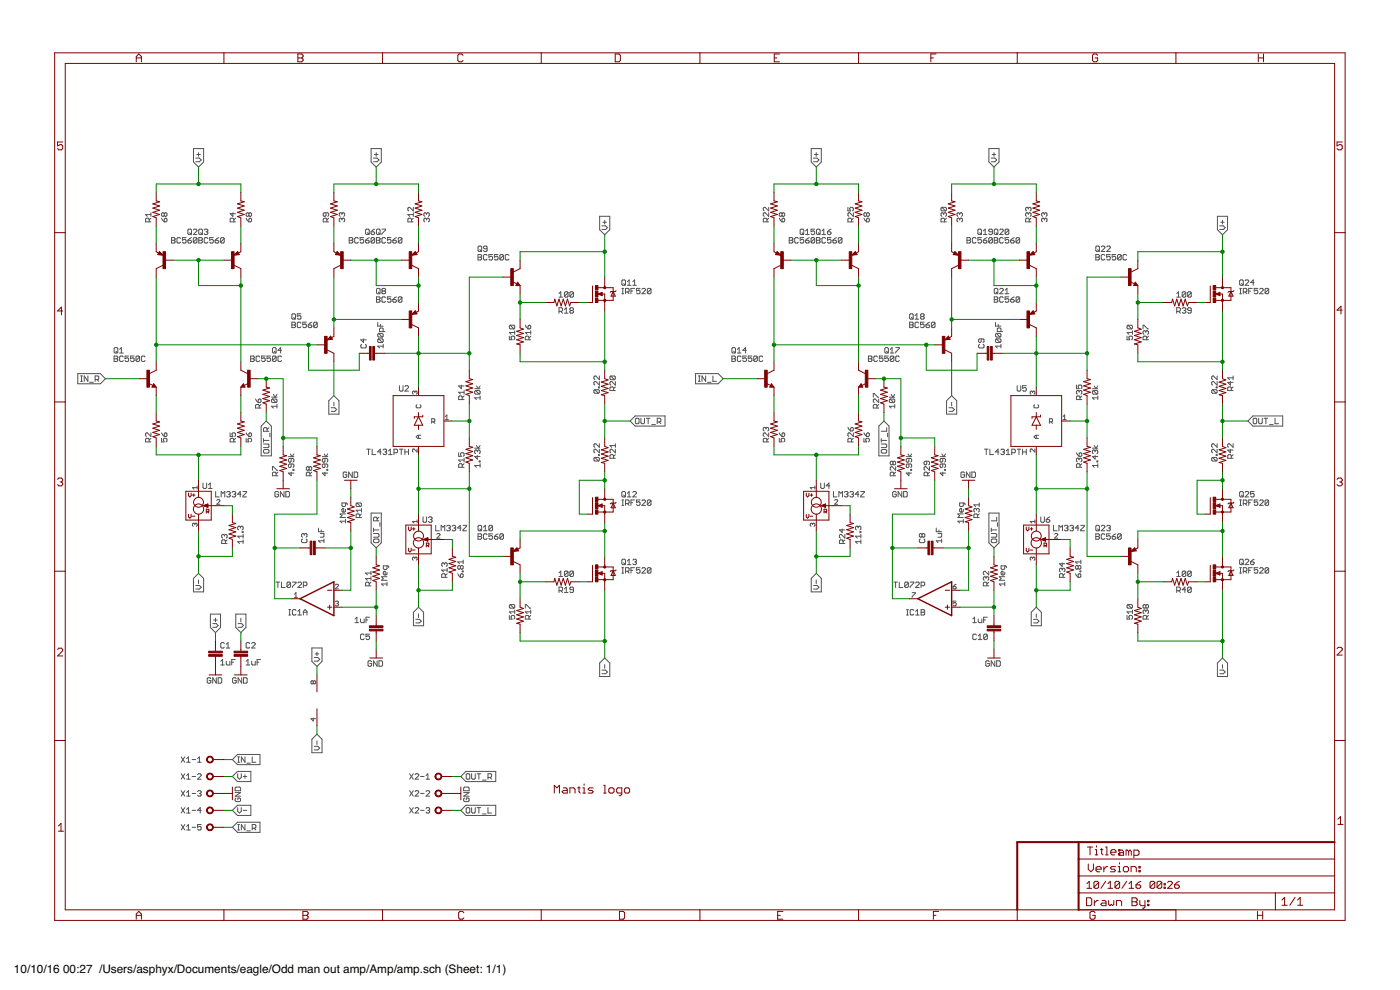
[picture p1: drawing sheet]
<svg xmlns="http://www.w3.org/2000/svg" width="420mm" height="297mm" viewBox="0 0 420 297" stroke-linecap="round" stroke-linejoin="round" font-family="sans-serif">
<defs><g id="words">
<g font-size="3.5">
<text x="4.2" y="291.8">10/10/16</text>
<text x="18.9" y="291.8">00:27 /Users/asphyx/Documents/eagle/Odd man out amp/Amp/amp.sch (Sheet: 1/1)</text>
</g>
</g></defs>
<g fill="none" stroke="#505050" stroke-width=".3">
<path d="M58.1 44.6h3v4l-1.5 1.5-1.5-1.5zM58.8 47.4h1l.6 .6-.6 .5h-1M59 46.4h1.1M59.6 45.8v1.1M111.4 44.6h3v4l-1.5 1.5-1.5-1.5zM112.1 47.4h1.1l.5 .6-.5 .5h-1.1M112.4 46.4h1.1M112.9 45.8v1.1M243.5 44.6h3v4l-1.5 1.5-1.5-1.5zM244.2 47.4h1l.6 .6-.6 .5h-1M244.4 46.4h1.1M245 45.8v1.1"/>
<path d="M296.8 44.6h3v4l-1.5 1.5-1.5-1.5zM297.5 47.4h1.1l.5 .6-.5 .5h-1.1M297.8 46.4h1.1M298.3 45.8v1.1M44.8 66.6v-.9l-.3-.2h-.6l-.2 .2v.9h1.6M45.3 65.5l-.5 .5M45.3 64.4h-1.6l.5 .5M45.3 63.8v1.1M48.5 65.5l.8 1.1M49.3 65.7l.3-.2 .5 .2v.6l-.3 .3h-.5zM49.3 64.1l.3-.3 .5 .3v.5l-.3 .3-.5-.3M49.3 64.1v.5"/>
<path d="M49.3 64.1l-.3-.3-.5 .3v.5l.2 .3 .6-.3M51.5 71.3h.8l.3 .3-.3 .5 .3 .5-.3 .3h-.8zM51.5 72.1h.8M54.2 71.6l-.3-.3h-.5l-.3 .3v1l.3 .3h.5l.3-.3M55.8 71.3h-1.1v.8l.6-.3 .5 .3v.5l-.2 .3h-.6l-.3-.3M56.4 72.1h.8l.3 .5-.3 .3h-.6l-.2-.3zM56.6 68.7h.6l.3 .3v1.1l-.3 .3h-.6l-.2-.3v-1.1zM56.9 69.8l.6 .6M57.5 71.3l-1.1 .8M58 69l.3-.3h.5l.3 .3v.3l-1.1 1.1h1.1M59.1 71.6l-.3-.3h-.5l-.3 .3v1M59.1 71.6v1l-.3 .3h-.5l-.3-.3"/>
<path d="M59.1 71.6l-1.1 1M59.6 71.3h.9l.2 .3-.2 .5 .2 .5-.2 .3h-.9zM59.6 72.1h.9M59.9 68.7h.6l.2 .3v1.1l-.2 .3h-.6l-.3-.3v-1.1zM60.2 69.8l.5 .6M61.3 69l.3-.3h.5l.3 .3-.3 .6M61.8 69.6h.3M62.1 69.6l.3 .2-.3 .6h-.5l-.3-.3M62.4 71.6l-.3-.3h-.5l-.3 .3v1l.3 .3h.5l.3-.3M64 71.3h-1.1v.8l.8-.3 .3 .3v.5l-.3 .3h-.5l-.3-.3M64.6 72.1h.8l.3 .5-.3 .3h-.6l-.2-.3zM65.7 71.3l-1.1 .8"/>
<path d="M67.3 71.6l-.3-.3h-.5l-.3 .3v1M67.3 71.6v1l-.3 .3h-.5l-.3-.3M67.3 71.6l-1.1 1M69.9 63.8v1.1l-.8-.8h1.6M70.2 66.6v-.9l-.3-.2h-.6l-.2 .2v.9h1.6M70.7 65.5l-.5 .5M73.9 65.5l.8 1.1M74.7 64.1l-.3-.3-.5 .3v.5l.2 .3 .6-.3M74.7 64.1l.3-.3 .5 .3v.5l-.3 .3-.5-.3M74.7 64.1v.5M75 65.5l.5 .2v.6l-.3 .3h-.5v-.9zM97.8 63.8v.8l-.2 .3-.6-.3v-.5l.3-.3h1.1l.2 .3v.5l-.2 .3"/>
<path d="M98.1 66.6v-.9l-.3-.2h-.5l-.3 .2v.9h1.6M98.6 65.5l-.5 .5M102.6 65.7l-.2-.2-.6 .2v.6l.3 .3M102.6 65.7l.3-.2 .5 .2v.6l-.2 .3M102.6 64.1l-.2-.3-.6 .3v.5l.3 .3M102.6 64.1l.3-.3 .5 .3v.5l-.2 .3M102.6 64.1v.3M102.6 65.7v.3M104.8 71.3h.8l.3 .3-.3 .5 .3 .5-.3 .3h-.8zM104.8 72.1h.8M107.5 71.6l-.2-.3h-.6l-.3 .3v1l.3 .3h.6l.2-.3M109.2 71.3h-1.1v.8l.5-.3 .6 .3v.5l-.3 .3h-.5l-.3-.3"/>
<path d="M109.7 72.1h.8l.3 .5-.3 .3h-.5l-.3-.3zM109.7 69l.3-.3h.5l.3 .3v1.1l-.3 .3h-.5l-.3-.3zM110.3 69.8l.5 .6M110.8 71.3l-1.1 .8M111.4 69.6h.8l.2 .5-.2 .3h-.6l-.2-.3zM112.4 71.6l-.2-.3h-.6l-.2 .3v1M112.4 71.6v1l-.2 .3h-.6l-.2-.3M112.4 71.6l-1 1M112.4 68.7l-1 .9M113 71.3h.8l.3 .3-.3 .5 .3 .5-.3 .3h-.8zM113 72.1h.8M113.3 68.7h.5l.3 .3v1.1l-.3 .3h-.5l-.3-.3v-1.1z"/>
<path d="M113.5 69.8l.6 .6M114.6 68.7h1.1v.3l-1.1 1.1v.3M115.7 71.6l-.3-.3h-.5l-.3 .3v1l.3 .3h.5l.3-.3M117.3 71.3h-1v.8l.5-.3 .5 .3v.5l-.2 .3h-.6l-.2-.3M117.9 72.1h.8l.3 .5-.3 .3h-.5l-.3-.3zM119 71.3l-1.1 .8M120.6 71.6l-.2-.3h-.6l-.3 .3v1M120.6 71.6v1l-.2 .3h-.6l-.3-.3M120.6 71.6l-1.1 1M123.5 66.6v-.9l-.3-.2h-.5l-.3 .2v.9h1.6M124 64.4h-1.6l.6 .5M124 62.2v1.1l-1-1.1h-.3l-.3 .3v.5l.3 .3"/>
<path d="M124 65.5l-.5 .5M124 63.8v1.1M128 65.7l-.3-.2-.5 .2v.6l.3 .3M128 65.7l.3-.2 .5 .2v.6l-.2 .3M128 64.1l-.3-.3-.5 .3v.5l.3 .3M128 64.1l.3-.3 .5 .3v.5l-.2 .3M128 64.1v.3M128 65.7v.3M143.5 74.1l.2-.3h.6l.2 .3v1.1l-.2 .3h-.6l-.2-.3zM143.5 76.4h.8l.2 .2-.2 .6 .2 .5-.2 .3h-.8zM143.5 77.2h.8M144 74.9l.5 .6"/>
<path d="M146.2 76.6l-.3-.2h-.5l-.3 .2v1.1l.3 .3h.5l.3-.3M146.2 74.6h-.8l-.3-.2 .3-.6h.5l.3 .3v1.1l-.3 .3h-.5l-.3-.3M147.8 76.4h-1.1v.8l.6-.3 .5 .3v.5l-.2 .3h-.6l-.3-.3M149.5 76.4h-1.1v.8l.5-.3 .6 .3v.5l-.3 .3h-.5l-.3-.3M151.1 76.6l-.3-.2h-.5l-.3 .2v1.1M151.1 76.6v1.1l-.3 .3h-.5l-.3-.3M151.1 76.6l-1.1 1.1M152.7 76.6l-.2-.2h-.6l-.3 .2v1.1l.3 .3h.6l.2-.3M180 64.9h3v4l-1.5 1.5-1.5-1.5zM180.7 67.8h1.1l.5 .5-.5 .6h-1.1M180.9 66.7h1.1M181.5 66.1v1.1"/>
<path d="M230.2 66.6v-.9l-.3-.2h-.6l-.2 .2v.9h1.6M230.7 63.8v1.1l-1.1-1.1-.5 .3v.5l.2 .3M230.7 62.2v1.1l-1.1-1.1-.5 .3v.5l.2 .3M230.7 65.5l-.5 .5M233.9 65.5l.8 1.1M234.7 64.1l-.3-.3-.5 .3v.5l.2 .3 .6-.3M234.7 64.1l.2-.3 .6 .3v.5l-.3 .3-.5-.3M234.7 64.1v.5M234.9 65.5l.6 .2v.6l-.3 .3h-.5v-.9zM236.9 71.3h.8l.3 .3-.3 .5 .3 .5-.3 .3h-.8zM236.9 72.1h.8M239.6 71.6l-.3-.3h-.5l-.3 .3v1l.3 .3h.5l.3-.3"/>
<path d="M240.1 69l.3-.3h.6l.2 .3v1.1l-.2 .3h-.6l-.3-.3zM240.7 69.8l.5 .6M241.2 71.3h-1.1v.8l.6-.3 .5 .3v.5l-.2 .3h-.6l-.3-.3M241.8 72.1h.8l.3 .5-.3 .3h-.6l-.2-.3zM241.8 70.4h1.1M241.8 69.3l.5-.6v1.7M242.9 71.3l-1.1 .8M244.5 71.6l-.3-.3h-.5l-.3 .3v1M244.5 71.6v1l-.3 .3h-.5l-.3-.3M244.5 68.7h-1.1v.9l.5-.3 .6 .3v.5l-.3 .3h-.5l-.3-.3M244.5 71.6l-1.1 1M245 71.3h.9l.2 .3-.2 .5 .2 .5-.2 .3h-.9z"/>
<path d="M245 72.1h.9M245.3 68.7h.6l.2 .3v1.1l-.2 .3h-.6l-.3-.3v-1.1zM245.6 69.8l.5 .6M246.7 70.4h1.1M246.7 69.3l.5-.6v1.7M247.8 71.6l-.3-.3h-.5l-.3 .3v1l.3 .3h.5l.3-.3M248.3 69.6h.8l.3 .5-.3 .3h-.5l-.3-.3zM249.4 71.3h-1.1v.8l.6-.3 .5 .3v.5l-.3 .3h-.5l-.3-.3M249.4 68.7l-1.1 .9M250 72.1h.8l.2 .5-.2 .3h-.6l-.2-.3zM251 71.3l-1 .8M252.7 71.6l-.3-.3h-.5l-.3 .3v1"/>
<path d="M252.7 71.6v1l-.3 .3h-.5l-.3-.3M252.7 71.6l-1.1 1M254.5 62.2v1.1h.8l-.3-.6 .3-.5h.5l.3 .3v.5l-.3 .3M255.5 66.6v-.9l-.2-.2h-.6l-.2 .2v.9h1.6M256.1 63.8v1.1l-1.1-1.1h-.3l-.2 .3v.5l.2 .3M256.1 65.5l-.6 .5M259.3 65.5l.8 1.1M260.1 65.7l.5-.2 .3 .2v.6l-.3 .3h-.5zM260.1 64.1l-.3-.3-.5 .3v.5l.2 .3 .6-.3M260.1 64.1l.2-.3 .6 .3v.5l-.3 .3-.5-.3M260.1 64.1v.5M282.7 62.2h1.1l.2 .3v.5l-.2 .3"/>
<path d="M282.7 62.2l-.3 .3v.5l.3 .3h1.1M282.7 62.2l1.1 1.1M283.2 64.1l-.2-.3-.6 .3v.5l.3 .3M283.2 64.1l.3-.3 .5 .3v.5l-.2 .3M283.2 64.1v.3M283.5 66.6v-.9l-.3-.2h-.5l-.3 .2v.9h1.6M284 65.5l-.5 .5M288 65.7l-.3-.2-.5 .2v.6l.3 .3M288 65.7l.3-.2 .5 .2v.6l-.2 .3M288 64.1l-.3-.3-.5 .3v.5l.3 .3M288 64.1l.3-.3 .5 .3v.5l-.2 .3M288 64.1v.3"/>
<path d="M288 65.7v.3M290.2 71.3h.8l.3 .3-.3 .5 .3 .5-.3 .3h-.8zM290.2 72.1h.8M292.9 71.6l-.2-.3h-.6l-.3 .3v1l.3 .3h.6l.2-.3M293.5 69l.3-.3h.5l.3 .3v1.1l-.3 .3h-.5l-.3-.3zM294 69.8l.6 .6M294.6 71.3h-1.1v.8l.8-.3 .3 .3v.5l-.3 .3h-.5l-.3-.3M295.1 72.1h.8l.3 .5-.3 .3h-.5l-.3-.3zM295.1 70.4h1.1M295.1 69.3l.6-.6v1.7M296.2 71.3l-1.1 .8M297.8 71.6l-.2-.3h-.6l-.3 .3v1"/>
<path d="M297.8 71.6v1l-.2 .3h-.6l-.3-.3M297.8 69.6h-.8l-.3-.3 .3-.6h.6l.2 .3v1.1l-.2 .3h-.6l-.3-.3M297.8 71.6l-1.1 1M298.4 71.3h.8l.3 .3-.3 .5 .3 .5-.3 .3h-.8zM298.4 72.1h.8M298.7 68.7h.5l.3 .3v1.1l-.3 .3h-.5l-.3-.3v-1.1zM298.9 69.8l.6 .6M300 69l.3-.3h.5l.3 .3v.3l-1.1 1.1h1.1M301.1 71.6l-.3-.3h-.5l-.3 .3v1l.3 .3h.5l.3-.3M302.7 71.3h-1.1v.8l.6-.3 .5 .3v.5l-.2 .3h-.6l-.3-.3M302.7 69l-.2-.3h-.6l-.3 .3v1.1M302.7 69v1.1l-.2 .3h-.6l-.3-.3"/>
<path d="M302.7 69l-1.1 1.1M303.3 72.1h.8l.3 .5-.3 .3h-.5l-.3-.3zM304.4 71.3l-1.1 .8M306 71.6l-.2-.3h-.6l-.3 .3v1M306 71.6v1l-.2 .3h-.6l-.3-.3M306 71.6l-1.1 1M308.6 64.1l-.3-.3-.5 .3v.5l.3 .3M308.6 64.1l.3-.3 .5 .3v.5l-.2 .3M308.6 62.5l-.3-.3-.5 .3v.5l.3 .3M308.6 62.5l.3-.3 .5 .3v.5l-.2 .3M308.6 62.5v.2M308.6 64.1v.3"/>
<path d="M308.9 66.6v-.9l-.3-.2h-.5l-.3 .2v.9h1.6M309.4 65.5l-.5 .5M313.4 65.7l-.3-.2-.5 .2v.6l.3 .3M313.4 65.7l.3-.2 .5 .2v.6l-.2 .3M313.4 64.1l-.3-.3-.5 .3v.5l.3 .3M313.4 64.1l.3-.3 .5 .3v.5l-.2 .3M313.4 64.1v.3M313.4 65.7v.3M328.9 76.4h.8l.2 .2-.2 .6 .2 .5-.2 .3h-.8zM328.9 77.2h.8M329.1 73.8h.6l.2 .3v1.1l-.2 .3h-.6l-.2-.3v-1.1zM329.4 74.9l.5 .6"/>
<path d="M330.5 74.1l.3-.3h.5l.3 .3v.3l-1.1 1.1h1.1M331.6 76.6l-.3-.2h-.5l-.3 .2v1.1l.3 .3h.5l.3-.3M332.1 74.1l.3-.3h.6l.2 .3v.3l-1.1 1.1h1.1M333.2 76.4h-1.1v.8l.6-.3 .5 .3v.5l-.2 .3h-.6l-.3-.3M334.9 76.4h-1.1v.8l.5-.3 .6 .3v.5l-.3 .3h-.6l-.2-.3M336.5 76.6l-.3-.2h-.5l-.3 .2v1.1M336.5 76.6v1.1l-.3 .3h-.5l-.3-.3M336.5 76.6l-1.1 1.1M338.1 76.6l-.2-.2h-.6l-.3 .2v1.1l.3 .3h.6l.2-.3M365.4 64.9h3v4l-1.5 1.5-1.5-1.5zM366.1 67.8h1l.6 .5-.6 .6h-1M366.3 66.7h1.1"/>
<path d="M366.9 66.1v1.1M87.6 96.7h.8l.3 .2-.3 .6 .3 .5-.3 .3h-.8zM87.6 94.4l.3-.3h.5l.3 .3v1.1l-.3 .3h-.5l-.3-.3zM87.6 97.5h.8M88.1 95.2l.6 .6M90.3 96.9l-.3-.2h-.5l-.3 .2v1.1l.3 .3h.5l.3-.3M90.3 94.1h-1.1v.9l.6-.3 .5 .3v.5l-.3 .3h-.5l-.3-.3M91.9 96.7h-1v.8l.5-.3 .5 .3v.5l-.2 .3h-.6l-.2-.3M92.5 97.5h.8l.3 .5-.3 .3h-.5l-.3-.3zM93.6 96.7l-1.1 .8M95.2 96.9l-.2-.2h-.6l-.3 .2v1.1M95.2 96.9l-1.1 1.1"/>
<path d="M95.2 96.9v1.1l-.2 .3h-.6l-.3-.3M113 86.8l.3-.3h.5l.3 .3v1.1l-.3 .2h-.5l-.3-.2zM113 89.1h.8l.3 .2-.3 .6 .3 .5-.3 .3h-.8zM113 89.9h.8M113.4 96.8v1.1h1.6M113.5 87.6l.6 .5M114.2 97.3v.6M114.9 87.3l-.3-.2 .3-.6h.5l.3 .3-.3 .5M114.9 87.3l-.3 .3 .3 .5h.5l.3-.2-.3-.6M114.9 87.3h.5M115 99.5v-.8l-.3-.3h-.5l-.3 .3v.8h1.6M115.7 89.3l-.3-.2h-.5l-.3 .2v1.1l.3 .3h.5l.3-.3"/>
<path d="M117.3 89.1h-1v.8l.5-.3 .5 .3v.5l-.2 .3h-.6l-.2-.3M117.9 89.9h.8l.3 .5-.3 .3h-.5l-.3-.3zM119 89.1l-1.1 .8M120.6 89.3l-.2-.2h-.6l-.3 .2v1.1M120.6 89.3v1.1l-.2 .3h-.6l-.3-.3M120.6 89.3l-1.1 1.1M153.1 97.6l-.2 .3v.5l.2 .3h1.1M153.1 97.6h1.1l.3 .3v.5l-.3 .3M153.1 97.6l1.1 1.1M154.5 99.2v1.1M154.5 99.8h-1.6l.5 .5M157.6 97.6l.9 1.1"/>
<path d="M158.5 97.9l.2-.3 .6 .3v.5l-.3 .3h-.5zM159.3 99.8h-1.7l.6 .5M159.3 99.2v1.1M167.8 88.1l.5-.6v1.7M167.8 89.2h1M167.8 93.4h.8l.2-.2v-.6l-.2-.3h-.8v1.7M168.3 93.4l.5 .6M169.4 92.9l.5-.6v1.7M169.4 94h1.1M170.5 87.8v1.1l-.3 .3h-.5l-.3-.3M170.5 87.8l-.3-.3h-.5l-.3 .3v1.1M170.5 87.8l-1.1 1.1"/>
<path d="M171.3 93.2l-.3-.3 .3-.6h.6l.2 .3-.2 .6M171.3 93.2l-.3 .2 .3 .6h.6l.2-.3-.2-.5M171.3 93.2h.6M172.1 87.8v1.1l-.2 .3h-.6l-.3-.3M172.1 87.8l-.2-.3h-.6l-.3 .3v1.1M172.1 87.8l-1.1 1.1M186.6 88.1h.6M186.6 86.5h.6M186.6 84.2l.3-.2h.6l.2 .2v1.1l-.2 .3h-.6l-.3-.3zM186.9 86.5v1.6M187.2 85.1l.5 .5M187.7 87.6h.8l.3-.3v-.5l-.3-.3h-.8v1.6"/>
<path d="M188.3 84.5l.5-.5v1.6M188.3 87.6l.5 .5M188.3 85.6h1.1M189.4 87.3h.5M189.9 85.6h1.1M189.9 84.5l.6-.5v1.6M190.5 86.5h-1.1v1.6M192.1 86.5h-1.1v.8l.5-.2 .6 .2v.6l-.3 .2h-.5l-.3-.2M192.6 86.8l.3-.3h.5l.3 .3v.3l-1.1 1h1.1M195.4 86.8v1.1l-.3 .2h-.6l-.2-.2M195.4 86.8l-.3-.3h-.6l-.2 .3v1.1M195.4 86.8l-1.1 1.1"/>
<path d="M273 96.7h.8l.3 .2-.3 .6 .3 .5-.3 .3h-.8zM273 97.5h.8M273 94.4l.3-.3h.5l.3 .3v1.1l-.3 .3h-.5l-.3-.3zM273.5 95.2l.6 .6M274.6 95.8h1.1M274.6 94.7l.6-.6v1.7M275.7 96.9l-.3-.2h-.5l-.3 .2v1.1l.3 .3h.5l.3-.3M276.5 95l-.2-.3 .2-.6h.6l.2 .3-.2 .6M276.5 95l-.2 .2 .2 .6h.6l.2-.3-.2-.5M276.5 95h.6M277.3 96.7h-1v.8l.5-.3 .5 .3v.5l-.2 .3h-.6l-.2-.3M277.9 97.5h.8l.3 .5-.3 .3h-.5l-.3-.3z"/>
<path d="M279 96.7l-1.1 .8M280.6 96.9l-.2-.2h-.6l-.3 .2v1.1M280.6 96.9v1.1l-.2 .3h-.6l-.3-.3M280.6 96.9l-1.1 1.1M298.4 89.1h.8l.3 .2-.3 .6 .3 .5-.3 .3h-.8zM298.4 89.9h.8M298.4 86.8l.3-.3h.5l.3 .3v1.1l-.3 .2h-.5l-.3-.2zM298.8 96.8v1.1h1.6M298.9 87.6l.6 .5M299.6 97.3v.6M300 86.8l.3-.3h.5l.3 .3v.3l-1.1 1h1.1M300.4 99.5v-.8l-.3-.3h-.5l-.3 .3v.8h1.6"/>
<path d="M301.1 89.3l-.3-.2h-.5l-.3 .2v1.1l.3 .3h.5l.3-.3M301.6 88.1h1.1M301.6 87.1l.6-.6v1.6M302.7 89.1h-1.1v.8l.6-.3 .5 .3v.5l-.2 .3h-.6l-.3-.3M303.3 89.9h.8l.3 .5-.3 .3h-.5l-.3-.3zM304.4 89.1l-1.1 .8M306 89.3l-.2-.2h-.6l-.3 .2v1.1M306 89.3v1.1l-.2 .3h-.6l-.3-.3M306 89.3l-1.1 1.1M338.5 97.6l-.3 .3v.5l.3 .3h1.1M338.5 97.6h1.1l.3 .3v.5l-.3 .3M338.5 97.6l1.1 1.1"/>
<path d="M339.9 99.8h-1.7l.6 .5M339.9 99.2v1.1M343 98.7v-1.1h.3l1.1 1.1h.3M343.9 99.5l-.3-.3-.6 .3v.5l.3 .3M343.9 99.5l.2-.3 .6 .3v.5l-.3 .3M343.9 99.5v.3M353.1 89.2h1.1M353.1 88.1l.6-.6v1.7M353.1 93.4h.9l.2-.2v-.6l-.2-.3h-.9v1.7M353.7 93.4l.5 .6M354.8 92.6l.3-.3h.5l.3 .3-.3 .6M355.3 93.2h.3"/>
<path d="M355.6 93.2l.3 .2-.3 .6h-.5l-.3-.3M355.9 87.8v1.1l-.3 .3h-.5l-.3-.3M355.9 87.8l-.3-.3h-.5l-.3 .3v1.1M355.9 87.8l-1.1 1.1M357.5 87.8v1.1l-.3 .3h-.5l-.3-.3M357.5 87.8l-.3-.3h-.5l-.3 .3v1.1M357.5 93.2h-.8l-.3-.3 .3-.6h.5l.3 .3v1.1l-.3 .3h-.5l-.3-.3M357.5 87.8l-1.1 1.1M372 88.1h.6M372 86.5h.6M372 84.2l.3-.2h.6l.2 .2v1.1l-.2 .3h-.6l-.3-.3zM372.3 86.5v1.6"/>
<path d="M372.6 85.1l.5 .5M373.1 87.6h.8l.3-.3v-.5l-.3-.3h-.8v1.6M373.7 87.6l.5 .5M373.7 84.2l.2-.2h.6l.3 .2v.3l-1.1 1.1h1.1M374.8 87.3h.5M375.8 86.5h-1v1.6M376.4 84.8h-1.1l.8-.8v1.6M377.5 86.5h-1.1v.8l.8-.2 .3 .2v.6l-.3 .2h-.5l-.3-.2M378 86.8l.3-.3h.5l.3 .3v.3l-1.1 1h1.1M380.7 86.8v1.1l-.2 .2h-.6l-.2-.2M380.7 86.8l-.2-.3h-.6l-.2 .3v1.1M380.7 86.8l-1 1.1"/>
<path d="M23.3 112.1h6.8l1.5 1.5-1.5 1.5h-6.8zM24.2 114.4h.5M24.2 112.8h.5M24.5 112.8v1.6M26.4 112.8v1.6l-1.1-1.6v1.6M26.9 114.7h1.1M28.6 113.9h.8l.2-.3v-.5l-.2-.3h-.8v1.6M29.1 113.9l.5 .5M34.2 106.8h.9l.2 .3-.2 .6 .2 .5-.2 .3h-.9zM34.2 107.7h.9M34.5 104.3h.6l.2 .3v1l-.2 .3h-.6l-.3-.3v-1zM34.8 105.4l.5 .5"/>
<path d="M35.9 105.9h1.1M35.9 104.8l.5-.5v1.6M37 107.1l-.3-.3h-.5l-.3 .3v1.1l.3 .3h.5l.3-.3M38.6 106.8h-1.1v.9l.6-.3 .5 .3v.5l-.2 .3h-.6l-.3-.3M40.3 106.8h-1.1v.9l.5-.3 .6 .3v.5l-.3 .3h-.6l-.2-.3M41.9 107.1l-.3-.3h-.5l-.3 .3v1.1M41.9 107.1v1.1l-.3 .3h-.5l-.3-.3M41.9 107.1l-1.1 1.1M43.5 107.1l-.2-.3h-.6l-.3 .3v1.1l.3 .3h.6l.2-.3M75.2 106.8h.9l.2 .3-.2 .6 .2 .5-.2 .3h-.9zM75.2 107.7h.9M76.7 119.7l.8 1.1"/>
<path d="M77.5 120l.3-.3 .5 .3v.5l-.3 .3h-.5zM78 107.1l-.3-.3h-.6l-.2 .3v1.1l.2 .3h.6l.3-.3M79.6 106.8h-1.1v.9l.5-.3 .6 .3v.5l-.3 .3h-.5l-.3-.3M81.2 106.8h-1.1v.9l.6-.3 .5 .3v.5l-.2 .3h-.6l-.3-.3M81.5 119.2h1.6M81.8 119.7h1l.3 .3v.5l-.3 .3M81.8 119.7l1 1.1M81.8 119.7l-.3 .3v.5l.3 .3h1M82 104.3h.6l.3 .3v1l-.3 .3h-.6l-.2-.3v-1zM82 118.3l.6 .9 .5-.9M82.3 105.4l.6 .5M82.9 107.1l-.3-.3h-.6l-.2 .3v1.1"/>
<path d="M82.9 107.1v1.1l-.3 .3h-.6l-.2-.3M82.9 107.1l-1.1 1.1M84.5 107.1l-.3-.3h-.5l-.3 .3v1.1l.3 .3h.5l.3-.3M84.5 105.1h-1.1l.8-.8v1.6M100.2 118.7l1.5 1.5v4h-3v-4zM108.6 103.3l-.3 .3v.5l.3 .3h1l.3-.3v-.5l-.3-.3M109.1 101.7v1.1l-.8-.8h1.6M113.6 100h1.1l.3 .3v.6l-.3 .2M113.6 101.7h1.1l.3 .3v.5l-.3 .3M113.6 101.7l-.2 .3v.5l.2 .3h1.1M113.6 100l-.2 .3v.6l.2 .2h1.1M113.6 101.7l1.1 1.1"/>
<path d="M113.6 100l1.1 1.1M115 103.3v1.1M115 103.9h-1.6l.5 .5M119.9 115.7v1.4l.2 .2h.6l.2-.2v-1.4M121.5 116l.3-.3h.5l.3 .3v.3l-1.1 1h1.1M124.5 117.6l-.3-.3-.4 .3 .2 .7M124.5 117.6l.2-.3 .5 .3-.3 .7M124.5 117.6v.2M138.5 115.5v1.1l-.9-.8h1.7M138.7 119.9v-.8l-.2-.3h-.6l-.3 .3v.8h1.7M139.3 118.8l-.6 .6M139.3 117.7h-1.7l.6 .6"/>
<path d="M139.3 117.2v1.1M142.5 116.6h1.6M142.7 117.2h1.1l.3 .2v.6l-.3 .3M142.7 117.2l-.2 .2v.6l.2 .3h1.1M142.7 117.2l1.1 1.1M143 115.8l.5 .8 .6-.8M144.1 119.4h-1.6l.5 .5M144.1 118.8v1.1M152.9 100.9v1h.8l-.3-.8 .3-.2h.5l.3 .2v.6l-.3 .2M158.7 101.9v-.8l-.2-.2h-.6l-.3 .2v.8h1.7M159.3 100.9l-.6 .5M178.5 116.9h1.1l.3 .3v.5l-.3 .3"/>
<path d="M178.5 116.9l-.3 .3v.5l.3 .3h1.1M178.5 116.9l1.1 1.1M179.6 116.1h.3v.3h-.3zM179.9 112.8v1.1l-1.1-1.1-.6 .3v.5l.3 .3M179.9 114.5v1l-1.1-1h-.3l-.3 .2v.6l.3 .2M183.3 112.8h1.1l.3 .3v.5l-.3 .3M183.3 112.8l-.3 .3v.5l.3 .3h1.1M183.3 112.8l1.1 1.1M184.1 117.2v-.8l-.2-.3h-.6l-.3 .3v.8h1.7M184.7 114.5v1l-1.1-1h-.3l-.3 .2v.6l.3 .2M184.7 116.1l-.6 .5M208.7 112.1h6.8l1.5 1.5-1.5 1.5h-6.8z"/>
<path d="M209.6 114.4h.5M209.6 112.8h.5M209.9 112.8v1.6M211.8 112.8v1.6l-1.1-1.6v1.6M212.3 114.7h1.1M214 112.8v1.6h1M219.6 106.8h.9l.2 .3-.2 .6 .2 .5-.2 .3h-.9zM219.6 107.7h.9M219.6 104.6l.3-.3h.6l.2 .3v1l-.2 .3h-.6l-.3-.3zM220.2 105.4l.5 .5M221.3 105.9h1.1M221.3 104.8l.5-.5v1.6"/>
<path d="M222.4 107.1l-.3-.3h-.5l-.3 .3v1.1l.3 .3h.5l.3-.3M224 106.8h-1.1v.9l.6-.3 .5 .3v.5l-.3 .3h-.5l-.3-.3M224 105.1h-1.1l.8-.8v1.6M225.7 106.8h-1.1v.9l.5-.3 .6 .3v.5l-.3 .3h-.6l-.2-.3M227.3 107.1l-.3-.3h-.5l-.3 .3v1.1M227.3 107.1v1.1l-.3 .3h-.5l-.3-.3M227.3 107.1l-1.1 1.1M228.9 107.1l-.3-.3h-.5l-.3 .3v1.1l.3 .3h.5l.3-.3M260.6 106.8h.8l.3 .3-.3 .6 .3 .5-.3 .3h-.8zM260.6 107.7h.8M262.1 119.2v-1.1h.3l1 1.1h.3M263.3 107.1l-.2-.3h-.6l-.2 .3v1.1l.2 .3h.6l.2-.3"/>
<path d="M263.7 119.7v1.1l-1.1-1.1h-.2l-.3 .3v.5l.3 .3M265 106.8h-1.1v.9l.5-.3 .6 .3v.5l-.3 .3h-.5l-.3-.3M265.8 104.3h.5l.3 .3v1l-.3 .3h-.5l-.3-.3v-1zM266.1 105.4l.5 .5M266.6 106.8h-1.1v.9l.8-.3 .3 .3v.5l-.3 .3h-.5l-.3-.3M266.9 119.2h1.6M267.2 119.7l-.3 .3v.5l.3 .3h1M267.2 119.7h1l.3 .3v.5l-.3 .3M267.2 119.7l1 1.1M267.2 105.9h1.1M267.2 104.8l.5-.5v1.6M267.4 118.3l.6 .9 .5-.9"/>
<path d="M268.3 107.1l-.3-.3h-.6l-.2 .3v1.1M268.3 107.1v1.1l-.3 .3h-.6l-.2-.3M268.3 107.1l-1.1 1.1M268.8 104.3h1.1v.3l-1.1 1v.3M269.9 107.1l-.3-.3h-.5l-.3 .3v1.1l.3 .3h.5l.3-.3M285.6 118.7l1.5 1.5v4h-3v-4zM294 103.3l-.3 .3v.5l.3 .3h1l.3-.3v-.5l-.3-.3M294.5 101.7v.8l-.3 .3-.5-.3v-.5l.3-.3h1l.3 .3v.5l-.3 .3M299 101.7l-.2 .3v.5l.2 .3h1.1M299 101.7h1.1l.3 .3v.5l-.3 .3M299 100l-.2 .3v.6l.2 .2h1.1M299 100h1.1l.3 .3v.6l-.3 .2"/>
<path d="M299 101.7l1.1 1.1M299 100l1.1 1.1M300.4 103.9h-1.6l.5 .5M300.4 103.3v1.1M305.3 115.7v1.4l.2 .2h.6l.2-.2v-1.4M308 115.7h-1.1v.8l.8-.2 .3 .2v.6l-.3 .2h-.5l-.3-.2M309.9 117.6l-.3-.3-.4 .3 .2 .7M309.9 117.6l.2-.3 .5 .3-.3 .7M309.9 117.6v.2M323 115.5v1.1h.8l-.2-.5 .2-.6h.6l.3 .3v.6l-.3 .2M323.8 117.4l-.2-.2-.6 .2v.6l.3 .3M323.8 117.4l.3-.2 .6 .2v.6l-.3 .3"/>
<path d="M323.8 117.4v.3M324.1 119.9v-.8l-.3-.3h-.5l-.3 .3v.8h1.7M324.7 118.8l-.6 .6M327.9 116.6h1.6M328.1 117.2l-.2 .2v.6l.2 .3h1.1M328.1 117.2h1.1l.3 .2v.6l-.3 .3M328.1 117.2l1.1 1.1M328.4 115.8l.5 .8 .6-.8M329.5 119.4h-1.6l.5 .5M329.5 118.8v1.1M338.2 100.9v1h.9l-.3-.8 .3-.2h.5l.3 .2v.6l-.3 .2M344.1 101.9v-.8l-.2-.2h-.6l-.3 .2v.8h1.7"/>
<path d="M344.7 100.9l-.6 .5M363.9 116.9l-.3 .3v.5l.3 .3h1.1M363.9 116.9h1.1l.3 .3v.5l-.3 .3M363.9 116.9l1.1 1.1M365 116.1h.3v.3h-.3zM365.3 114.5v1l-1.1-1h-.3l-.3 .2v.6l.3 .2M365.3 112.8v1.1l-1.1-1.1-.6 .3v.5l.3 .3M369.3 114.5v1l-.9-.8h1.7M369.5 117.2v-.8l-.2-.3h-.6l-.3 .3v.8h1.7M370.1 112.8v1.1M370.1 116.1l-.6 .5M370.1 113.4h-1.7l.6 .5"/>
<path d="M44.8 132.6v-.8l-.3-.3h-.6l-.2 .3v.8h1.6M45.3 129.9v1.1l-1.1-1.1-.5 .2v.6l.2 .3M45.3 131.5l-.5 .5M48.5 131.5v1.1h.8l-.3-.6 .3-.5h.5l.3 .3v.5l-.3 .3M48.5 129.9l.8 1.1M49.3 130.1l.3-.2 .5 .2v.6l-.3 .3h-.5zM69.1 129.9v1.1h.8l-.3-.6 .3-.5h.5l.3 .2v.6l-.3 .3M70.2 132.6v-.8l-.3-.3h-.6l-.2 .3v.8h1.6M70.7 131.5l-.5 .5M73.9 131.5v1.1h.8l-.3-.6 .3-.5h.5l.3 .3v.5l-.3 .3M73.9 129.9l.8 1.1M74.7 130.1l.3-.2 .5 .2v.6l-.3 .3h-.5z"/>
<path d="M77.8 122.4v-.8l-.3-.3h-.5l-.3 .3v.8h1.6M78.3 121.3l-.5 .6M78.4 127.8l1.5-1.5 1.5 1.5v9h-3zM79.1 135.1l.3-.2h1l.3 .2v.6l-.3 .3h-1l-.3-.3zM79.1 133.2h1.3l.3 .3v.5l-.3 .3h-1.3M79.1 132.1h1.6M79.1 131.6v1.1M80.2 129.4v-.8l-.3-.3h-.5l-.3 .3v.8h1.6M80.7 128.3l-.5 .6M81 130v1M83.1 121.9h-1.6l.5 .5M83.1 121.3v1.1"/>
<path d="M86.6 137h1.6M87.1 136.2l.6 .8 .5-.8M87.4 139.2v.8l-.3 .3-.5-.3v-.5l.2-.3h1.1l.3 .3v.5l-.3 .3M87.4 137.6v.8l-.3 .3-.5-.3v-.6l.2-.2h1.1l.3 .2v.6l-.3 .3M96.7 137h1.7M97.3 136.2l.5 .8 .6-.8M97.5 139.2v.8l-.2 .3-.6-.3v-.5l.3-.3h1.1l.3 .3v.5l-.3 .3M97.5 137.6v.8l-.2 .3-.6-.3v-.6l.3-.2h1.1l.3 .2v.6l-.3 .3M99.4 122.3h1.1l.5 .6-.5 .5h-1.1M100.2 120.7v1.1M110 134.8h1.1M110.6 134.8v1.6"/>
<path d="M111.7 134.8v1.6h1.1M114.4 135.6h-1.1l.8-.8v1.6M115 135l.2-.2h.6l.2 .2-.2 .6M115.5 135.6h.3M115.8 135.6l.2 .2-.2 .6h-.6l-.2-.3M116.6 136.4h1.1M116.6 135.3l.5-.5v1.6M118.2 135.8h.8l.3-.2v-.6l-.3-.2h-.8v1.6M119.9 134.8h1M120.4 134.8v1.6M121.5 135.6h1.1M121.5 134.8v1.6"/>
<path d="M122.6 134.8v1.6M125.1 121.4l-.2 .3 .2 .7h1l.2-.3-.2-.7M125.2 134.7v.9l-1.2-.9-.2 .2 .2 .7M125.6 130.6v.9M126.3 130.6h-.9l-.5 .5 .5 .4h.9M129.6 126.6h.7l.2-.7-.2-.3h-.7v1.4M130 126.6l.5 .4M133.6 125l.5-.5v1.4M133.6 125.9h1M137.6 135.8v1.1h.9l-.3-.5 .3-.6h.5l.3 .3v.6l-.3 .2M139.3 137.5v1.1M139.3 139.1l-.6 .6"/>
<path d="M139.3 138h-1.7l.6 .6M142.5 134.5h1.6M143 133.7l.5 .8 .6-.8M143.3 135.3l.2-.3 .6 .3v.5l-.3 .3M143.3 135.3l-.3-.3-.5 .3v.5l.2 .3M143.3 136.7v1.1l-.8-.9h1.6M143.3 135.3v.3M143.8 138.3h.3v.3h-.3zM144.1 139.1v1.1M144.1 139.7h-1.6l.5 .5M178.5 137.2l-.3 .3v.5l.3 .3h1.1M178.5 137.2h1.1l.3 .3v.5l-.3 .3"/>
<path d="M178.5 137.2l1.1 1.1M179.6 136.4h.3v.3h-.3zM179.9 134.8v1.1l-1.1-1.1-.6 .2v.6l.3 .3M179.9 133.1v1.1l-1.1-1.1-.6 .3v.6l.3 .2M184.1 137.5v-.8l-.2-.3h-.6l-.3 .3v.8h1.7M184.7 134.8v1.1l-1.1-1.1h-.3l-.3 .2v.6l.3 .3M184.7 136.4l-.6 .5M184.7 133.1v1.1M184.7 133.7h-1.7l.6 .5M189.1 126.3l1.5-1.5h9v3h-9zM190.7 125.8l.3-.3h.5l.3 .3v1.1l-.3 .2h-.5l-.3-.2zM192.3 125.5v1.4l.3 .2h.5l.3-.2v-1.4"/>
<path d="M194 125.5h1.1M194.5 125.5v1.6M195.6 127.4h1.1M197.3 126.6h.8l.2-.3v-.5l-.2-.3h-.8v1.6M197.8 126.6l.5 .5M229.9 128.5l-.3-.3-.5 .3v.6l.2 .2M229.9 128.5l.3-.3 .5 .3v.6l-.3 .2M229.9 128.5v.3M230.2 132.6v-.8l-.3-.3h-.6l-.2 .3v.8h1.6M230.7 129.9v1.1l-1.1-1.1-.5 .2v.6l.2 .3M230.7 131.5l-.5 .5M233.9 131.5v1.1h.8l-.3-.8 .3-.3h.5l.3 .3v.5l-.3 .3"/>
<path d="M233.9 129.9l.8 1.1M234.7 130.1l.2-.2 .6 .2v.6l-.3 .3h-.5zM254.5 128.2l.8 1.1M255.5 132.6v-.8l-.2-.3h-.6l-.2 .3v.8h1.6M255.5 128.2l.6 .3v.6l-.3 .2h-.5v-.8zM256.1 129.9v1.1l-1.1-1.1h-.3l-.2 .2v.6l.2 .3M256.1 131.5l-.6 .5M259.3 131.5v1.1h.8l-.3-.6 .3-.5h.5l.3 .3v.5l-.3 .3M259.3 129.9l.8 1.1M260.1 130.1l.5-.2 .3 .2v.6l-.3 .3h-.5zM263.2 122.4v-.8l-.3-.3h-.5l-.3 .3v.8h1.6M263.7 121.3l-.5 .6"/>
<path d="M263.8 127.8l1.5-1.5 1.5 1.5v9h-3zM264.5 135.1l.3-.2h1l.3 .2v.6l-.3 .3h-1l-.3-.3zM264.5 131.6v1.1M264.5 133.2h1.3l.3 .3v.5l-.3 .3h-1.3M264.5 132.1h1.6M266.1 128.3v1.1h-1.6M266.4 130v1M268 138.7l-.3-.3-.5 .3v.5l.2 .3 .6-.3M268 138.7l.2-.3 .6 .3v.5l-.3 .3-.5-.3M268 138.7v.5M268.5 121.9h-1.6l.5 .5M268.5 121.3v1.1"/>
<path d="M272 137h1.6M272.5 136.2l.5 .8 .6-.8M272.8 139.2v.8l-.3 .3-.5-.3v-.5l.2-.3h1.1l.3 .3v.5l-.3 .3M272.8 137.6v.8l-.3 .3-.5-.3v-.6l.2-.2h1.1l.3 .2v.6l-.3 .3M278.1 138.4v.8l-.2 .3-.6-.3v-.5l.3-.3h1.1l.3 .3v.5l-.3 .3M282.1 137h1.7M282.7 136.2l.5 .8 .6-.8M282.9 139.2v.8l-.2 .3-.6-.3v-.5l.3-.3h1.1l.3 .3v.5l-.3 .3M282.9 137.6v.8l-.2 .3-.6-.3v-.6l.3-.2h1.1l.3 .2v.6l-.3 .3M284.8 122.3h1.1l.5 .6-.5 .5h-1.1M285.6 120.7v1.1M295.4 134.8h1.1"/>
<path d="M296 134.8v1.6M297.1 134.8v1.6h1.1M299.8 135.6h-1.1l.8-.8v1.6M300.4 135l.2-.2h.6l.2 .2-.2 .6M300.9 135.6h.3M301.2 135.6l.2 .2-.2 .6h-.6l-.2-.3M302 136.4h1.1M302 135.3l.5-.5v1.6M303.6 135.8h.8l.3-.2v-.6l-.3-.2h-.8v1.6M305.3 134.8h1M305.8 134.8v1.6M306.9 135.6h1.1"/>
<path d="M306.9 134.8v1.6M308 134.8v1.6M310.5 121.4l-.2 .3 .2 .7h1l.2-.3-.2-.7M310.6 134.7v.9l-1-.9-.4 .2 .2 .7M311 130.6v.9M311.7 130.6h-.9l-.5 .5 .5 .4h.9M314.9 126.6h.7l.3-.7-.3-.3h-.7v1.4M315.4 126.6l.5 .4M319 125.9h1M319 125l.5-.5v1.4M323 135.8l.8 1.1M323.8 136.1l.6-.3 .3 .3v.6l-.3 .2h-.6z"/>
<path d="M323.8 137.8l-.2-.3-.6 .3v.5l.3 .3M323.8 137.8v.2M323.8 137.8l.3-.3 .6 .3v.5l-.3 .3M324.7 139.1l-.6 .6M327.9 134.5h1.6M328.4 133.7l.5 .8 .6-.8M328.7 136.7v1.1l-.8-.9h1.6M328.7 135.3l-.3-.3-.5 .3v.5l.2 .3M328.7 135.3l.2-.3 .6 .3v.5l-.3 .3M328.7 135.3v.3M329.2 138.3h.3v.3h-.3zM329.5 139.7h-1.6l.5 .5"/>
<path d="M329.5 139.1v1.1M363.9 137.2l-.3 .3v.5l.3 .3h1.1M363.9 137.2h1.1l.3 .3v.5l-.3 .3M363.9 137.2l1.1 1.1M365 136.4h.3v.3h-.3zM365.3 134.8v1.1l-1.1-1.1h-.3l-.3 .2v.6l.3 .3M365.3 133.1v1.1l-1.1-1.1h-.3l-.3 .3v.6l.3 .2M369.3 134.8v1.1l-.9-.9h1.7M369.5 137.5v-.8l-.2-.3h-.6l-.3 .3v.8h1.7M370.1 133.1v1.1l-1.1-1.1h-.3l-.3 .3v.6l.3 .2M370.1 136.4l-.6 .5M374.5 126.3l1.5-1.5h9v3h-9z"/>
<path d="M376.4 125.5h.5l.3 .3v1.1l-.3 .2h-.5l-.3-.2v-1.1zM377.7 125.5v1.4l.3 .2h.5l.3-.2v-1.4M379.4 125.5h1M379.9 125.5v1.6M381 127.4h1.1M382.7 125.5v1.6h1M58.5 157.2l.2-.2 .5 .2-.3 .7M58.5 157.2l-.3-.2-.4 .2 .2 .7M58.5 157.2v.3M59.2 146.3h-1.4l.4 .5M59.2 145.8v1M60.9 144.9v1.4l.3 .3h.5l.3-.3v-1.4"/>
<path d="M62.6 146.6h1M62.6 145.5l.5-.6v1.7M64.7 147.5v1.6h1.1M65.1 150.1l.2-.2 .7 .2-.9 1.2h.9M66.4 149.1v-1.6l.5 .5 .6-.5v1.6M68 147.7l.3-.2h.5l.3 .2-.3 .6M68.6 148.3h.2M68.8 148.3l.3 .2-.3 .6h-.5l-.3-.3M69.6 147.7l.3-.2h.6l.2 .2-.2 .6M70.2 148.3h.3M70.5 148.3l.2 .2-.2 .6h-.6l-.3-.3M72.2 158.2l.2-.3 .6 .3v.5l-.3 .3"/>
<path d="M72.2 158.2l-.3-.3-.6 .3v.5l.3 .3M72.2 158.2v.2M72.4 148.3h-1.1l.8-.8v1.6M72.7 159.5h.3v.3h-.3zM72.9 147.5h1.1v.2l-1.1 1.1v.3h1.1M81.8 141.1v-1.1h.2l1.1 1.1h.3M82.9 142.7v-.8l-.3-.2h-.6l-.2 .2v.8h1.6M83.4 141.7l-.5 .5M83.6 147.7l-.3-.2h-.5l-.3 .2v1.1l.3 .3h.5l.3-.3v-.5h-.5M85.2 147.5v1.6l-1.1-1.6v1.6M85.8 147.5h.8l.3 .2v1.1l-.3 .3h-.8zM87.4 141.7v1l-.8-.8h1.6"/>
<path d="M87.9 140.8h.3v.3h-.3zM92.8 140.3l.2-.3 .6 .3v.5l-.3 .3-.5-.3M92.8 140.3l-.3-.3-.6 .3v.5l.3 .3 .6-.3M92.8 140.3v.5M93 142.7v-.8l-.2-.2h-.6l-.3 .2v.8h1.7M93.6 141.7l-.6 .5M95.6 158.5v1h1.6M96.4 159v.5M97.5 141.7v1l-.8-.8h1.7M98.1 140.8h.3v.3h-.3zM103.7 150.9v.8l-.3 .3h-.5l-.3-.3v-.8h1.4l.2 .6M103.7 152.8v.6l-.3 .2h-.5l-.3-.2v-.6l.5-.3v1.1"/>
<path d="M103.7 156.4h-1.6l.5 .5M103.7 155.8v1.1M103.7 154.2h-1.6l.5 .5-.5 .6h1.6M104.1 141.9l-.3-.3h-.5l-.3 .3v1.1l.3 .3h.5l.3-.3v-.5h-.6M105.7 141.6v1.7l-1.1-1.7v1.7M106.3 141.6h.8l.3 .3v1.1l-.3 .3h-.8zM107.1 150.9h1.1l.3 .3v.5l-.3 .3M107.1 150.9l-.2 .3v.5l.2 .3h1.1M107.1 150.9l1.1 1.1M107.9 155.3v-.8l-.2-.3h-.6l-.2 .3v.8h1.6M108.5 154.2l-.6 .5M108.5 153.1h-1.6l.5 .5"/>
<path d="M108.5 152.5v1.1M111.4 153.9h3v9l-1.5 1.5-1.5-1.5zM112.1 158.5v1M112.1 159h1.6M113.2 156.3v-.9l-.3-.2h-.5l-.3 .2v.9h1.6M113.7 155.2l-.5 .5M114 156.8v1.1M125.2 156v.9M125.2 156.5h-1.4l.4 .4M127 155.1v1.3l.2 .3h.6l.2-.3v-1.3M128.6 155.4l.3-.3h.5l.3 .3-.3 .5M129.1 155.9h.3"/>
<path d="M129.4 155.9l.3 .3-.3 .5h-.5l-.3-.3M130.8 157.6v1.7h1M132.4 159.3v-1.7l.5 .6 .6-.6v1.7M134 157.9l.3-.3h.6l.2 .3-.2 .5M134.6 158.4h.3M134.9 158.4l.2 .3-.2 .6h-.6l-.3-.3M135.7 157.9l.3-.3h.5l.3 .3-.3 .5M136.2 158.4h.3M136.5 158.4l.3 .3-.3 .6h-.5l-.3-.3M138.4 158.4h-1.1l.8-.8v1.7M138.7 140.2v-.8l-.2-.3h-.6l-.3 .3v.8h1.7M139 157.6h1v.3l-1 1.1v.3h1"/>
<path d="M143.5 157.9l.2-.3h.6l.2 .3v1.1l-.2 .3h-.6l-.2-.3zM144 158.7l.5 .6M145.1 159.3h1.1M145.1 158.2l.5-.6v1.7M147.8 157.9v1.1l-.2 .3h-.6l-.3-.3M147.8 157.9l-.2-.3h-.6l-.3 .3v1.1M147.8 157.9l-1.1 1.1M186.6 147.7l.3-.2h.6l.2 .2v1.1l-.2 .3h-.6l-.3-.3zM186.6 151.6h.6M186.6 150h.6M186.9 150v1.6M187.2 148.5l.5 .6"/>
<path d="M187.7 151.1h.8l.3-.3v-.5l-.3-.3h-.8v1.6M188.3 149.1h1.1M188.3 148l.5-.5v1.6M188.3 151.1l.5 .5M189.4 150.8h.5M189.9 147.7l.3-.2h.5l.3 .2v.3l-1.1 1.1h1.1M190.5 150h-1.1v1.6M192.1 150h-1.1v.8l.8-.2 .3 .2v.6l-.3 .2h-.5l-.3-.2M192.6 150.3l.3-.3h.5l.3 .3v.3l-1.1 1h1.1M195.4 150.3l-.3-.3h-.6l-.2 .3v1.1M195.4 150.3v1.1l-.3 .2h-.6l-.2-.2M195.4 150.3l-1.1 1.1"/>
<path d="M243.9 157.2l-.3-.2-.4 .2 .2 .7M243.9 157.2l.2-.2 .5 .2-.3 .7M243.9 157.2v.3M244.6 146.3h-1.4l.4 .5M244.6 145.8v1M246.3 144.9v1.4l.3 .3h.5l.3-.3v-1.4M249 145.8h-1.1l.9-.9v1.7M250.1 147.5v1.6h1.1M250.5 150.1l.2-.2 .7 .2-.9 1.2h.9M251.8 149.1v-1.6l.5 .5 .6-.5v1.6M252.8 158.7v1.1l-.9-.8h1.7M253.4 147.7l.3-.2h.5l.3 .2-.3 .6"/>
<path d="M253.9 148.3h.3M254.2 148.3l.3 .2-.3 .6h-.5l-.3-.3M255 147.7l.3-.2h.6l.2 .2-.2 .6M255.6 148.3h.3M255.9 148.3l.2 .2-.2 .6h-.6l-.3-.3M257.5 158.2l-.2-.3-.6 .3v.5l.3 .3M257.5 158.2l.3-.3 .6 .3v.5l-.3 .3M257.5 158.2v.2M257.8 148.3h-1.1l.8-.8v1.6M258.1 159.5h.3v.3h-.3zM258.3 147.5h1.1v.2l-1.1 1.1v.3h1.1M268.2 142.7v-.8l-.2-.2h-.6l-.2 .2v.8h1.6"/>
<path d="M268.8 140v1.1l-1.1-1.1-.5 .3v.5l.2 .3M268.8 141.7l-.6 .5M269 147.7l-.3-.2h-.5l-.3 .2v1.1l.3 .3h.5l.3-.3v-.5h-.5M270.6 147.5v1.6l-1.1-1.6v1.6M271.2 147.5h.8l.3 .2v1.1l-.3 .3h-.8zM272.8 141.7v1l-.8-.8h1.6M273.3 140.8h.3v.3h-.3zM278.4 142.7v-.8l-.3-.2h-.5l-.3 .2v.8h1.7M279 140v1.1l-1.1-1.1-.6 .3v.5l.3 .3M279 141.7l-.6 .5M281 158.5v1h1.6M281.8 159v.5"/>
<path d="M282.9 141.7v1l-.8-.8h1.7M283.5 140.8h.3v.3h-.3zM289.1 156.4h-1.6l.5 .5M289.1 154.2h-1.6l.5 .5-.5 .6h1.6M289.1 152.8v.6l-.3 .2h-.5l-.3-.2v-.6l.5-.3v1.1M289.1 150.9v.8l-.3 .3h-.5l-.3-.3v-.8h1.3l.3 .6M289.1 155.8v1.1M289.5 141.9l-.3-.3h-.5l-.3 .3v1.1l.3 .3h.5l.3-.3v-.5h-.6M291.1 141.6v1.7l-1.1-1.7v1.7M291.7 141.6h.8l.3 .3v1.1l-.3 .3h-.8zM293.1 152.8l-.3-.3-.5 .3v.6l.2 .2M293.1 152.8l.2-.3 .6 .3v.6l-.3 .2"/>
<path d="M293.1 152.8v.3M293.3 155.3v-.8l-.2-.3h-.6l-.2 .3v.8h1.6M293.9 154.2l-.6 .5M293.9 150.9v1.1M293.9 151.5h-1.6l.5 .5M296.8 153.9h3v9l-1.5 1.5-1.5-1.5zM297.5 158.5v1M297.5 159h1.6M299.1 155.2v1.1h-1.6M299.4 156.8v1.1M310.6 156.5h-1.4l.4 .4M310.6 156v.9"/>
<path d="M312.4 155.1v1.3l.2 .3h.6l.2-.3v-1.3M314 155.9h.8l.3 .5-.3 .3h-.5l-.3-.3zM315.1 155.1l-1.1 .8M316.2 157.6v1.7h1M317.8 159.3v-1.7l.5 .6 .6-.6v1.7M319.4 157.9l.3-.3h.6l.2 .3-.2 .5M320 158.4h.3M320.3 158.4l.2 .3-.2 .6h-.6l-.3-.3M321.1 157.9l.2-.3h.6l.3 .3-.3 .5M321.6 158.4h.3M321.9 158.4l.3 .3-.3 .6h-.6l-.2-.3M323.8 158.4h-1.1l.8-.8v1.7"/>
<path d="M324.1 140.2v-.8l-.3-.3h-.5l-.3 .3v.8h1.7M324.3 157.6h1.1v.3l-1.1 1.1v.3h1.1M329.1 157.6h.6l.2 .3v1.1l-.2 .3h-.6l-.2-.3v-1.1zM329.4 158.7l.5 .6M330.5 157.9l.3-.3h.5l.3 .3v.3l-1.1 1.1h1.1M332.1 157.9l.3-.3h.6l.2 .3-.2 .5M332.7 158.4h.3M333 158.4l.2 .3-.2 .6h-.6l-.3-.3M372 147.7l.3-.2h.6l.2 .2v1.1l-.2 .3h-.6l-.3-.3zM372 151.6h.6M372 150h.6M372.3 150v1.6"/>
<path d="M372.6 148.5l.5 .6M373.1 151.1h.8l.3-.3v-.5l-.3-.3h-.8v1.6M373.7 151.1l.5 .5M373.7 147.7l.2-.2h.6l.3 .2v.3l-1.1 1.1h1.1M374.8 150.8h.5M375.8 150h-1v1.6M376.4 147.5h-1.1v.8l.6-.3 .5 .3v.5l-.3 .3h-.5l-.3-.3M377.5 150h-1.1v.8l.5-.2 .6 .2v.6l-.3 .2h-.5l-.3-.2M378 150.3l.3-.3h.5l.3 .3v.3l-1.1 1h1.1M380.7 150.3v1.1l-.2 .2h-.6l-.2-.2M380.7 150.3l-.2-.3h-.6l-.2 .3v1.1M380.7 150.3l-1 1.1"/>
<path d="M58.8 175.7h1l.6 .5-.6 .5h-1M59.6 172l1.5 1.5v4.1h-3v-4.1zM59.6 174v1.1M67.4 160.6l-.3-.3-.6 .3v.6l.3 .2M67.4 160.6l.2-.3 .6 .3v.6l-.3 .2M67.4 160.6v.3M67.6 163.1v-.9l-.2-.2h-.6l-.3 .2v.9h1.7M68.2 162l-.6 .5M73 160.3v1.1M73 162v1.1M73 162.5h-1.7l.6 .6M73 160.9h-1.7l.6 .5"/>
<path d="M82.8 174.6h1.1M83.4 174.6v1.7M84.5 174.6v1.7h1.1M87.2 174.9l-1.1 1.1M87.2 174.9l-.3-.3h-.5l-.3 .3v1.1M87.2 174.9v1.1l-.3 .3h-.5l-.3-.3M87.8 174.6h1v.3l-1 1.1v.3M88.3 178.3l.5-.5v1.4M88.3 179.2h1M89.4 174.9l.3-.3h.5l.3 .3v.3l-1.1 1.1h1.1M90.8 161.7l-.3 .3v.5l.3 .3h1.1l.2-.3v-.5l-.2-.3M91 175.7h.8l.3-.2v-.6l-.3-.3h-.8v1.7"/>
<path d="M91.3 160.4l-.2-.3-.6 .3v.5l.3 .3M91.3 160.4l.3-.3 .5 .3v.5l-.2 .3M91.3 160.4v.2M96.1 160.1h1.1v.8l-.3 .3h-.8M97.2 162.3h-1.6l.5 .5M97.2 161.7v1.1M100.6 175.5l.3-.2 .7 .2-1 1.2h1M110.8 175.8v-.9l-.3-.2h-.5l-.3 .2v.9h1.6M111.3 171.4v1.1M111.3 173v1.1M111.3 171.9h-1.6l.6 .6M111.3 174.7l-.5 .5"/>
<path d="M111.3 173.6h-1.6l.6 .5M112.1 162l.3-.3h1.1l.2 .3v.5l-.2 .3h-1.1l-.3-.3zM112.1 160.1h1.4l.2 .3v.5l-.2 .3h-1.4M116.1 171.7v.5l-.2 .3h-.6l-.3-.3v-.5l.6-.3v1.1M116.1 175.2h-1.6l.5 .6M116.1 169.8v.8l-.2 .3h-.6l-.3-.3v-.8h1.4l.3 .5M116.1 174.7v1.1M116.1 173h-1.6l.5 .6-.5 .5h1.6M124.5 167.4l-.3-.2-.4 .2 .2 .7M124.5 167.4v.2M124.5 167.4l.2-.2 .5 .2-.3 .7M131.1 160.3l.2-.2 .7 .2-.9 1.2h.9"/>
<path d="M133.4 169.1l-.3-.2-.5 .2v.6l.2 .2M133.4 169.1l.2-.2 .6 .2v.6l-.3 .2M133.4 169.1v.3M133.6 173.2v-.8l-.2-.3h-.6l-.2 .3v.8h1.6M134.2 172.1l-.6 .6M134.2 171h-1.6l.5 .6M134.2 170.5v1.1M137.4 172.1l.8 1.1M138.2 172.4l.3-.3 .5 .3v.6l-.3 .2h-.5zM138.2 169.9l.3-.2 .5 .2v.6l-.3 .3-.5-.3M138.2 169.9v.6M138.2 169.9l-.3-.2-.5 .2v.6l.2 .3 .6-.3"/>
<path d="M138.7 171.3h.3v.3h-.3zM139 168.6h-1.6l.5 .5M139 168v1.1M143.5 160.2h.8l.2 .2-.2 .6 .2 .5-.2 .3h-.8zM143.5 161h.8M146.2 160.4l-.3-.2h-.5l-.3 .2v1.1l.3 .3h.5l.3-.3M147.8 160.2h-1.1v.8l.6-.3 .5 .3v.5l-.2 .3h-.6l-.3-.3M148.4 161h.8l.3 .5-.3 .3h-.5l-.3-.3zM149.5 160.2l-1.1 .8M151.1 160.4l-.3-.2h-.5l-.3 .2v1.1M151.1 160.4v1.1l-.3 .3h-.5l-.3-.3M151.1 160.4l-1.1 1.1"/>
<path d="M167.8 171.9l.5-.6v1.7M167.8 173h1M167.8 177.2h.8l.2-.2v-.6l-.2-.3h-.8v1.7M168.3 177.2l.5 .6M169.4 176.7l.5-.6v1.7M169.4 177.8h1.1M170.5 171.6l-.3-.3h-.5l-.3 .3v1.1M170.5 171.6v1.1l-.3 .3h-.5l-.3-.3M170.5 171.6l-1.1 1.1M172.1 171.6l-.2-.3h-.6l-.3 .3v1.1M172.1 177h-.8l-.3-.3 .3-.6h.6l.2 .3v1.1l-.2 .3h-.6l-.3-.3M172.1 171.6v1.1l-.2 .3h-.6l-.3-.3"/>
<path d="M172.1 171.6l-1.1 1.1M186.6 168.1l.3-.3h.6l.2 .3v1l-.2 .3h-.6l-.3-.3zM186.6 172h.6M186.6 170.3h.6M186.9 170.3v1.7M187.2 168.9l.5 .5M187.7 171.4h.8l.3-.3v-.5l-.3-.3h-.8v1.7M188.3 168.3l.5-.5v1.6M188.3 171.4l.5 .6M188.3 169.4h1.1M189.4 171.1h.5M189.9 168.1l.3-.3h.5l.3 .3-.3 .5"/>
<path d="M190.5 168.6h.2M190.5 170.3h-1.1v1.7M190.7 168.6l.3 .3-.3 .5h-.5l-.3-.3M192.1 170.3h-1.1v.8l.8-.2 .3 .2v.6l-.3 .3h-.5l-.3-.3M192.6 170.6l.3-.3h.5l.3 .3v.3l-1.1 1.1h1.1M195.4 170.6l-.3-.3h-.6l-.2 .3v1.1M195.4 170.6v1.1l-.3 .3h-.6l-.2-.3M195.4 170.6l-1.1 1.1M244.2 175.7h1l.6 .5-.6 .5h-1M245 174v1.1M245 172l1.5 1.5v4.1h-3v-4.1zM253 163.1v-.9l-.2-.2h-.6l-.3 .2v.9h1.7"/>
<path d="M253.6 160.3v1.1l-1.1-1.1-.6 .3v.6l.3 .2M253.6 162l-.6 .5M258.4 162.5h-1.7l.6 .6M258.4 160.9h-1.7l.6 .5M258.4 160.3v1.1M258.4 162v1.1M268.2 174.6h1.1M268.8 174.6v1.7M269.9 174.6v1.7h1.1M272.6 174.9l-.3-.3h-.5l-.3 .3v1.1M272.6 174.9v1.1l-.3 .3h-.5l-.3-.3M272.6 174.9l-1.1 1.1"/>
<path d="M273.2 174.6h1v.3l-1 1.1v.3M273.7 177.8h1l-1 1.4M274.8 174.9l.3-.3h.5l.3 .3v.3l-1.1 1.1h1.1M276.2 161.7l-.3 .3v.5l.3 .3h1.1l.2-.3v-.5l-.2-.3M276.4 175.7h.8l.3-.2v-.6l-.3-.3h-.8v1.7M276.7 160.4l-.3-.3-.5 .3v.5l.3 .3 .5-.3M276.7 160.4l.3-.3 .5 .3v.5l-.2 .3-.6-.3M276.7 160.4v.5M281.5 160.1h1.1v.8l-.3 .3h-.8M282.6 162.3h-1.6l.5 .5M282.6 161.7v1.1M286 176h.7l.3 .5-.7 .2z"/>
<path d="M287 175.3l-1 .7M295.9 173.3l-.2-.3-.6 .3v.6l.3 .2M295.9 173.3l.3-.3 .5 .3v.6l-.2 .2M295.9 173.3v.3M296.2 175.8v-.9l-.3-.2h-.5l-.3 .2v.9h1.6M296.7 171.4v1.1l-1-1.1h-.3l-.3 .3v.5l.3 .3M296.7 174.7l-.5 .5M297.5 162l.3-.3h1.1l.2 .3v.5l-.2 .3h-1.1l-.3-.3zM297.5 160.1h1.4l.2 .3v.5l-.2 .3h-1.4M301.5 171.7v.5l-.2 .3h-.6l-.3-.3v-.5l.6-.3v1.1M301.5 175.2h-1.6l.5 .6M301.5 173h-1.6l.5 .6-.5 .5h1.6"/>
<path d="M301.5 169.8v.8l-.2 .3h-.6l-.3-.3v-.8h1.4l.3 .5M301.5 174.7v1.1M309.9 167.4l-.3-.2-.4 .2 .2 .7M309.9 167.4l.2-.2 .5 .2-.3 .7M309.9 167.4v.2M316.5 160.3l.2-.2 .7 .2-.9 1.2h.9M318.8 170.8l-.3-.3-.5 .3v.5l.2 .3M318.8 170.8l.2-.3 .6 .3v.5l-.3 .3M318.8 168.9v1l-.8-.8h1.6M318.8 170.8v.2M319 173.2v-.8l-.2-.3h-.6l-.2 .3v.8h1.6M319.6 172.1l-.6 .6"/>
<path d="M322.8 172.1l.8 1.1M323.6 172.4l.2-.3 .6 .3v.6l-.3 .2h-.5zM323.6 169.9l-.3-.2-.5 .2v.6l.2 .3 .6-.3M323.6 169.9l.2-.2 .6 .2v.6l-.3 .3-.5-.3M323.6 169.9v.6M324.1 171.3h.3v.3h-.3zM324.4 168.6h-1.6l.5 .5M324.4 168v1.1M328.9 160.2h.8l.2 .2-.2 .6 .2 .5-.2 .3h-.8zM328.9 161h.8M331.6 160.4l-.3-.2h-.5l-.3 .2v1.1l.3 .3h.5l.3-.3M333.2 160.2h-1.1v.8l.6-.3 .5 .3v.5l-.2 .3h-.6l-.3-.3"/>
<path d="M333.8 161h.8l.3 .5-.3 .3h-.6l-.2-.3zM334.9 160.2l-1.1 .8M336.5 160.4l-.3-.2h-.5l-.3 .2v1.1M336.5 160.4v1.1l-.3 .3h-.5l-.3-.3M336.5 160.4l-1.1 1.1M353.1 173h1.1M353.1 171.9l.6-.6v1.7M353.1 177.2h.9l.2-.2v-.6l-.2-.3h-.9v1.7M353.7 177.2l.5 .6M355.9 171.6v1.1l-.3 .3h-.5l-.3-.3M355.9 171.6l-.3-.3h-.5l-.3 .3v1.1M355.9 171.6l-1.1 1.1"/>
<path d="M355.9 177h-1.1l.8-.9v1.7M357.5 171.6v1.1l-.3 .3h-.5l-.3-.3M357.5 171.6l-.3-.3h-.5l-.3 .3v1.1M357.5 176.4l-.3-.3h-.5l-.3 .3v1.1M357.5 176.4v1.1l-.3 .3h-.5l-.3-.3M357.5 171.6l-1.1 1.1M357.5 176.4l-1.1 1.1M372 172h.6M372 170.3h.6M372 168.1l.3-.3h.6l.2 .3v1l-.2 .3h-.6l-.3-.3zM372.3 170.3v1.7M372.6 168.9l.5 .5"/>
<path d="M373.1 171.4h.8l.3-.3v-.5l-.3-.3h-.8v1.7M373.7 171.4l.5 .6M373.7 168.1l.2-.3h.6l.3 .3v.2l-1.1 1.1h1.1M374.8 171.1h.5M375.3 168.6h.8l.3 .5-.3 .3h-.5l-.3-.3zM375.8 170.3h-1v1.7M376.4 167.8l-1.1 .8M377.5 170.3h-1.1v.8l.5-.2 .6 .2v.6l-.3 .3h-.5l-.3-.3M378 170.6l.3-.3h.5l.3 .3v.3l-1.1 1.1h1.1M380.7 170.6v1.1l-.2 .3h-.6l-.2-.3M380.7 170.6l-.2-.3h-.6l-.2 .3v1.1M380.7 170.6l-1 1.1"/>
<path d="M63.1 184.3h3.1v4l-1.5 1.5-1.6-1.5zM63.8 187.1h1.1l.6 .6-.6 .5h-1.1M64.1 186h1.1M64.7 185.5v1.1M66.3 199.5h1M66.3 198.4l.5-.5v1.6M67.3 193.1l-.2-.3h-.6l-.2 .3v1.1l.2 .2h.6l.2-.2M67.9 198.4v.8l.3 .3h.8v-1.1M67.9 194.4h1.1M67.9 193.3l.5-.5v1.6M69.5 198.7h.6M70.6 197.9h-1.1v1.6"/>
<path d="M70.8 184.3h3v4l-1.5 1.5-1.5-1.5zM71.5 187.1h1l.6 .6-.6 .5h-1M72.3 185.5v1.1M73.9 198.4l.5-.5v1.6M73.9 199.5h1.1M75 193.1l-.3-.3h-.6l-.2 .3v1.1l.2 .2h.6l.3-.2M75.5 198.4v.8l.3 .3h.8v-1.1M75.5 193.1l.3-.3h.5l.3 .3v.2l-1.1 1.1h1.1M77.2 198.7h.5M78.2 197.9h-1v1.6M86.7 184.5h.5M86.7 182.9h.5"/>
<path d="M86.9 182.9v1.6M88.8 183.2l-.2-.3h-.6l-.2 .3v1.1l.2 .2h.6l.2-.2M89.4 184.5h1.1M89.4 183.4l.5-.5v1.6M91 184.5v-1.1l.6-.5 .5 .5v1.1M91 183.7h1.1M93.6 194.4h3v4l-1.5 1.6-1.5-1.6zM94.3 197.3h1.1l.5 .5-.5 .6h-1.1M94.6 196.2h1.1M95.1 195.6v1.1M100.6 180.6l.7-.2 .3 .2-.3 .5M101.1 181.1h.2"/>
<path d="M101.3 181.1l.3 .2-.3 .5-.7-.3M106.6 185.7l.5-.5v1.6M106.6 186.8h1M108.2 185.7v.8l.3 .3h.8v-1.1M109.3 190.5l-.3-.2h-.5l-.3 .2v1.1l.3 .3h.5l.3-.3M109.8 186h.6M110.9 185.2h-1.1v1.6M110.9 190.3h-1.1v.8l.6-.3 .5 .3v.5l-.3 .3h-.5l-.3-.3M111.5 198.5l-.2-.2h-.6l-.3 .2v1.1l.3 .3h.6l.2-.3v-.5h-.5M113.2 198.3v1.6l-1.1-1.6v1.6M113.7 198.3h.8l.3 .2v1.1l-.3 .3h-.8zM124.8 185.8h1.1l.5 .6-.5 .5h-1.1"/>
<path d="M125.6 184.2v1.1M125.6 182.2l1.5 1.5v4h-3v-4zM152.9 184.7v1.1h.8l-.3-.6 .3-.5h.5l.3 .2v.6l-.3 .3M153.1 181.4l-.2 .3v.5l.2 .3h1.1M153.1 181.4h1.1l.3 .3v.5l-.3 .3M153.1 181.4l1.1 1.1M154.5 183v1.1M154.5 183.6h-1.6l.5 .5M157.6 182.5v-1.1h.3l1.1 1.1h.3M158.7 185.8v-.9l-.2-.2h-.6l-.3 .2v.9h1.7M159.3 183.6h-1.7l.6 .5M159.3 183v1.1"/>
<path d="M159.3 184.7l-.6 .5M181.5 197.4l1.5 1.5v4.1h-3v-4.1zM181.5 199.4v1.1M272.1 184.5h.5M272.1 182.9h.5M272.3 182.9v1.6M274.2 183.2l-.2-.3h-.6l-.2 .3v1.1l.2 .2h.6l.2-.2M274.8 184.5h1.1M274.8 183.4l.5-.5v1.6M276.4 182.9h.8l.3 .3-.3 .5 .3 .6-.3 .2h-.8zM276.4 183.7h.8M287 180.4h-1v.7l.5-.3 .5 .3-.3 .7-.7-.3"/>
<path d="M292 186.8h1M292 185.7l.5-.5v1.6M293 190.5l-.2-.2h-.6l-.2 .2v1.1l.2 .3h.6l.2-.3M293.6 185.7v.8l.3 .3h.8v-1.1M293.6 191.9h1.1M293.6 190.8l.5-.5v1.6M295.2 186h.6M296.3 185.2h-1.1v1.6M296.3 190.5l-.3-.2h-.5l-.3 .2v1.1M296.3 190.5v1.1l-.3 .3h-.5l-.3-.3M296.3 190.5l-1.1 1.1M296.9 198.5l-.2-.2h-.6l-.3 .2v1.1l.3 .3h.6l.2-.3v-.5h-.5"/>
<path d="M298.6 198.3v1.6l-1.1-1.6v1.6M299.1 198.3h.8l.3 .2v1.1l-.3 .3h-.8zM309.5 183.7l1.5-1.5 1.5 1.5v4h-3zM310.2 185.8h1.1l.5 .6-.5 .5h-1.1M311 184.2v1.1M338.2 184.7v1.1h.9l-.3-.6 .3-.5h.5l.3 .2v.6l-.3 .3M338.5 181.4l-.3 .3v.5l.3 .3h1.1M338.5 181.4h1.1l.3 .3v.5l-.3 .3M338.5 181.4l1.1 1.1M339.9 183.6h-1.7l.6 .5M339.9 183v1.1M343.9 181.7l-.3-.3-.6 .3v.5l.3 .3 .6-.3"/>
<path d="M343.9 181.7l.2-.3 .6 .3v.5l-.3 .3-.5-.3M343.9 183.3l.2-.3 .6 .3v.6l-.3 .2M343.9 183.3l-.3-.3-.6 .3v.6l.3 .2M343.9 181.7v.5M343.9 183.3v.3M344.1 185.8v-.9l-.2-.2h-.6l-.3 .2v.9h1.7M344.7 184.7l-.6 .5M366.9 197.4l1.5 1.5v4.1h-3v-4.1zM366.9 199.4v1.1M63.3 203.6l-.3-.3h-.5l-.3 .3v1.1l.3 .3h.5l.3-.3v-.5h-.6M64.9 203.3v1.7l-1.1-1.7v1.7M65.5 203.3h.8l.2 .3v1.1l-.2 .3h-.8z"/>
<path d="M70.9 203.6l-.3-.3h-.5l-.3 .3v1.1l.3 .3h.5l.3-.3v-.5h-.5M72.5 203.3v1.7l-1-1.7v1.7M73.1 203.3h.8l.3 .3v1.1l-.3 .3h-.8zM94 204.5l-.2-.2-.5 .2 .3 .7 .4-.2M94 204.5l.3-.2 .4 .2-.2 .7-.5-.2M94 204.5v.5M94 215.4v.9l-.7-.7h1.4M180.7 201.1h1.1l.5 .5-.5 .5h-1.1M366.1 201.1h1l.6 .5-.6 .5h-1M54.4 227.1l1.1 1.6M54.4 232.2l1.1 1.6M54.4 237.2l1.1 1.7"/>
<path d="M55.5 227.1l-1.1 1.6M55.5 232.2l-1.1 1.6M55.5 237.2l-1.1 1.7M56 238.9h1.1M56 227.6l.6-.5v1.6M56 232.7l.6-.5v1.6M56 237.8l.6-.6v1.7M56 228.7h1.1M56 233.8h1.1M57.7 227.9h1M57.7 233h1M57.7 238.1h1"/>
<path d="M59.3 237.5l.3-.3h.5l.3 .3-.3 .6M59.3 232.4l.3-.2h.5l.3 .2v.3l-1.1 1.1h1.1M59.3 228.7h1.1M59.3 227.6l.5-.5v1.6M59.8 238.1h.3M60.1 238.1l.3 .2-.3 .6h-.5l-.3-.3M69.7 233l1.6-1.5h4v3h-4zM69.7 227.9l1.6-1.5h6.7v3h-6.7zM70.6 237.8h1.6l-1.6 1.1h1.6M70.8 236.2h1.1l.3 .2v.9h-1.6v-.9zM70.8 239.4l-.2 .3v.5l.2 .3h1.1l.3-.3v-.5l-.3-.3h-.5v.6M71.3 232.2v1.1l.6 .5 .5-.5v-1.1"/>
<path d="M71.3 228.7h.6M71.3 227.1h.6M71.6 227.1v1.6M73 233h1.1M73.5 227.1v1.6l-1.1-1.6v1.6M73.5 232.4v1.1M74.1 229h1M75.7 227.1v1.6h1.1M94.3 223.9h1.1l.5 .6-.5 .5h-1.1M95.1 220.3l1.5 1.5v4h-3v-4zM95.1 222.3v1.1M122.9 232.2l1.1 1.6"/>
<path d="M122.9 237.2l1.1 1.7M124 232.2l-1.1 1.6M124 237.2l-1.1 1.7M124.6 237.5l.3-.3h.5l.3 .3v.3l-1.1 1.1h1.1M124.6 232.4l.3-.2h.5l.3 .2v.3l-1.1 1.1h1.1M126.2 233h1.1M126.2 238.1h1.1M127.9 237.5l.2-.3h.6l.2 .3v.3l-1 1.1h1M127.9 233.8h1M127.9 232.7l.5-.5v1.6M139.1 237.8h1.7l-1.7 1.1h1.7M139.1 236.4l.3-.2h1.1l.3 .2v.9h-1.7z"/>
<path d="M139.4 239.4l-.3 .3v.5l.3 .3h1.1l.3-.3v-.5l-.3-.3h-.5v.6M139.8 231.5h9v3h-9l-1.5-1.5zM140.2 232.2h.5l.3 .2v1.1l-.3 .3h-.5l-.3-.3v-1.1zM141.5 232.2v1.3l.3 .3h.6l.2-.3v-1.3M143.2 232.2h1.1M143.7 232.2v1.6M144.8 234.1h1.1M146.5 233.3h.8l.2-.3v-.6l-.2-.2h-.8v1.6M147 233.3l.5 .5M54.4 242.3l1.1 1.6M54.4 247.4l1.1 1.6M55.5 242.3l-1.1 1.6"/>
<path d="M55.5 247.4l-1.1 1.6M56 247.9l.6-.5v1.6M56 242.9l.6-.6v1.6M56 243.9h1.1M56 249h1.1M57.7 243.1h1M57.7 248.2h1M60.4 247.4h-1.1v.8l.5-.3 .6 .3v.6l-.3 .2h-.5l-.3-.2M60.4 243.1h-1.1l.8-.8v1.6M69.7 243.1l1.6-1.5h4v3.1h-4zM69.7 248.2l1.6-1.5h6.7v3h-6.7zM71.3 242.3v1.1l.6 .5 .5-.5v-1.1"/>
<path d="M71.3 249h.6M71.3 247.4h.6M71.6 247.4v1.6M73 243.1h1.1M73.5 247.4v1.6l-1.1-1.6v1.6M74.1 249.3h1M75.7 248.5h.8l.3-.3v-.5l-.3-.3h-.8v1.6M76.2 248.5l.6 .5M122.9 242.3l1.1 1.6M124 242.3l-1.1 1.6M124.6 242.6l.3-.3h.5l.3 .3v.3l-1.1 1h1.1M126.2 243.1h1.1"/>
<path d="M127.9 242.6l.2-.3h.6l.2 .3-.2 .5M128.4 243.1h.3M128.7 243.1l.2 .3-.2 .5h-.6l-.2-.2M139.8 241.6h9v3.1h-9l-1.5-1.6zM140.2 242.3h.5l.3 .3v1.1l-.3 .2h-.5l-.3-.2v-1.1zM141.5 242.3v1.4l.3 .2h.6l.2-.2v-1.4M143.2 242.3h1.1M143.7 242.3v1.6M144.8 244.2h1.1M146.5 242.3v1.6h1"/>
</g>
<g fill="none" stroke="#800000" stroke-width=".3">
<path d="M16.4 15.9h387.3v260.3h-387.3zM19.6 19h380.9v254h-380.9zM40.9 18.5v-1.5l.8-.8 .7 .8v1.5M40.9 17.4h1.5M67.2 15.9v3.1M89.4 16.2h1.2l.4 .4v.4l-.4 .4 .4 .4v.3l-.4 .4h-1.2zM89.4 17.4h1.2M114.8 15.9v3.1M139 16.6l-.4-.4h-.8l-.4 .4v1.5l.4 .4h.8l.4-.4M162.4 15.9v3.1M184.6 16.2h1.2l.4 .4v1.5l-.4 .4h-1.2zM210.1 15.9v3.1"/>
<path d="M232.4 17.4h.8M233.9 16.2h-1.5v2.3h1.5M257.7 15.9v3.1M279.4 17.4h.7M280.9 16.2h-1.5v2.3M305.3 15.9v3.1M329.4 16.6l-.4-.4h-.7l-.4 .4v1.5l.4 .4h.7l.4-.4v-.7h-.7M352.9 15.9v3.1M377.6 16.2v2.3M377.6 17.4h1.6M379.2 16.2v2.3M18.8 42.6h-1.5v1.2l.8-.4h.3l.4 .4v.8l-.4 .4h-.7l-.4-.4"/>
<path d="M46.9 57.7v2.6l1 .2-2 .7 2 .6-2 .6 2 .7-2 .6 2 .6-2 .7 1 .4v2.5M72.3 57.7v2.6l1 .2-2 .7 2 .6-2 .6 2 .7-2 .6 2 .6-2 .7 1 .4v2.5M100.2 57.7v2.6l1 .2-2 .7 2 .6-2 .6 2 .7-2 .6 2 .6-2 .7 1 .4v2.5M125.6 57.7v2.6l1 .2-2 .7 2 .6-2 .6 2 .7-2 .6 2 .6-2 .7 1 .4v2.5M232.3 57.7v2.6l1 .2-2 .7 2 .6-2 .6 2 .7-2 .6 2 .6-2 .7 1 .4v2.5M257.7 57.7v2.6l1 .2-2.1 .7 2.1 .6-2.1 .6 2.1 .7-2.1 .6 2.1 .6-2.1 .7 1.1 .4v2.5M285.6 57.7v2.6l1 .2-2 .7 2 .6-2 .6 2 .7-2 .6 2 .6-2 .7 1 .4v2.5M311 57.7v2.6l1 .2-2 .7 2 .6-2 .6 2 .7-2 .6 2 .6-2 .7 1 .4v2.5M402.8 42.6h-1.5v1.2l.7-.4h.4l.4 .4v.8l-.4 .4h-.7l-.4-.4M16.4 69.8h3.2M46.9 73v2.5l.7 .4M47.8 75.5l1.1 1.1-1.6-.2z"/>
<path d="M47.9 76.2h.4l-.4-.3-.3 .4 1.1 .1-.8-.8-.4 .7M48.9 79.6l-2 1v2.5M49.4 78.1h2.6M67.2 78.1h2.5M70.3 79.6l2 1v2.5M71.3 76.2h-.4l.4-.3 .2 .4-1 .1 .8-.8 .3 .7M71.3 75.5l.5 .9-1.5 .2zM72.3 73v2.5l-.8 .4M100.2 73v2.5l.7 .4M101.2 75.5l1 1.1-1.5-.2zM101.2 76.2h.4l-.4-.3-.2 .4 1 .1-.8-.8-.4 .7M102.2 79.6l-2 1v2.5"/>
<path d="M102.7 78.1h2.6M120.5 78.1h2.6M123.6 79.6l2 1v2.5M124.6 76.2h-.4l.4-.3 .2 .4-1 .1 .8-.8 .4 .7M124.7 75.5l.5 .9-1.6 .2zM125.6 73v2.5l-.7 .4M156.1 78.1v2.5l-2 1M232.3 73v2.5l.7 .4M233.2 75.5l1.1 1.1-1.6-.2zM233.3 76.2h.4l-.4-.3-.3 .4 1.1 .1-.8-.8-.4 .7M234.3 79.6l-2 1v2.5M234.8 78.1h2.6"/>
<path d="M252.6 78.1h2.5M255.6 79.6l2.1 1v2.5M256.6 76.2h-.3l.3-.3 .3 .4-1 .1 .7-.8 .4 .7M256.7 75.5l.5 .9-1.5 .2zM257.7 73v2.5l-.8 .4M285.6 73v2.5l.7 .4M286.6 75.5l1 1.1-1.5-.2zM286.6 76.2h.4l-.4-.3-.2 .4 1 .1-.8-.8-.4 .7M287.6 79.6l-2 1v2.5M288.1 78.1h2.6M305.9 78.1h2.6M309 79.6l2 1v2.5"/>
<path d="M310 76.2h-.4l.4-.3 .2 .4-1 .1 .8-.8 .4 .7M310 75.5l.6 .9-1.6 .2zM311 73v2.5l-.7 .4M341.5 78.1v2.5l-2.1 1M400.5 69.8h3.2M18.8 93.3h-1.5l1.1-1.2v2.4M100.2 98.4v2.5l-.7 .4M120.5 95.8h2.6M123.6 97.4l2 1v2.5M124.6 93.9h-.4l.4-.2 .2 .4-1 .1 .8-.8 .4 .7M124.7 93.2l.5 1-1.6 .2zM125.6 90.8v2.5l-.7 .4"/>
<path d="M151 83.1h2.5M153.9 84.6l1.2 .6M155.3 84.7l.8 1h-1.3zM155.3 85.2l.1 .2h-.3l.2-.5 .5 .7h-.7M156.1 85.7v2.5M156.1 95.8v2.6l1 .4-2 .6 2 .6-2 .7 2 .6-2 .6 2 .7-2 .6 1 .3v2.5M163.7 90.8h2.5l.3-1.1 .6 2.1 .7-2.1 .6 2.1 .6-2.1 .7 2.1 .6-2.1 .6 2.1 .4-1h2.6M177.8 85.8v5h-1.4M179.5 88.2l1.2-.5v1zM179.5 86.3h4.5v3.8h-4.5M180.6 88.2h.9v5.1M181.5 83.1v3.2"/>
<path d="M184 87.5l.7 1.4h-1.3zM184.9 87.2l-.2 .3h-1.3l-.3 .2M285.6 98.4v2.5l-.7 .4M305.9 95.8h2.6M309 97.4l2 1v2.5M310 93.9h-.4l.4-.2 .2 .4-1 .1 .8-.8 .4 .7M310 93.2l.6 1-1.6 .2zM311 90.8v2.5l-.7 .4M336.4 83.1h2.5M339.2 84.6l1.3 .6M340.7 84.7l.8 1h-1.3zM340.7 85.2l.1 .2h-.3l.2-.5 .5 .7h-.7"/>
<path d="M341.5 85.7v2.5M341.5 95.8v2.6l1 .4-2 .6 2 .6-2 .7 2 .6-2 .6 2 .7-2 .6 1 .3v2.5M349.1 90.8h2.5l.3-1.1 .6 2.1 .7-2.1 .6 2.1 .6-2.1 .7 2.1 .6-2.1 .6 2.1 .4-1h2.6M363.2 85.8v5h-1.4M364.8 88.2l1.3-.5v1zM364.9 86.3h4.5v3.8h-4.6M366 88.2h.9v5.1M366.9 83.1v3.2M369.4 87.5l.7 1.4h-1.3zM370.3 87.2l-.2 .3h-1.3l-.3 .2M402.8 93h-1.5l1.1-1.1v2.3M41.8 113.6h2.5"/>
<path d="M44.6 115l1.3 .7M46.1 115.1l.8 1.1h-1.3zM46.1 115.7l.1 .2h-.3l.2-.5 .5 .6h-.7M46.9 108.5v2.6l-2 1M46.9 116.2v2.5M72.3 108.5v2.6l2 1M72.3 116.2v2.5M73 115.1l.6 1.1h-1.3zM73 115.7l-.1 .2h.4l-.3-.5-.5 .6h.8M74.5 115l-1.2 .7M74.8 113.6h2.6M79.9 113.6v2.6l1 .2-2 .7 2 .6-2 .6 2 .7-2 .6 2 .6-2 .7 1 .3v2.6"/>
<path d="M95.1 103.5h2.6M98.2 105l2 1v2.5M99.2 101.6h-.4l.4-.3 .2 .4-1 .1 .8-.8 .4 .7M99.3 100.9l.5 .9-1.6 .2zM107.8 106h3.1M112.4 106h3M118 118.7h15.2v15.2h-15.2zM125.6 116.2v2.5M140.8 111.1v2.5l1.1 .3-2.1 .6 2.1 .6-2.1 .7 2.1 .6-2.1 .7 2.1 .6-2.1 .6 1 .4v2.5M181.5 111.1v2.5l1 .4-2 .6 2 .7-2 .6 2 .6-2 .7 2 .6-2 .6 1 .3v2.5M227.2 113.6h2.5M230 115l1.3 .7"/>
<path d="M231.5 115.1l.8 1.1h-1.3zM231.5 115.7l.1 .2h-.3l.2-.5 .5 .6h-.7M232.3 108.5v2.6l-2 1M232.3 116.2v2.5M257.7 108.5v2.6l2 1M257.7 116.2v2.5M258.4 115.1l.5 1.1h-1.2zM258.4 115.7l-.1 .2h.4l-.3-.5-.5 .6h.8M259.9 115l-1.2 .7M260.2 113.6h2.5M265.3 113.6v2.6l1 .2-2 .7 2 .6-2 .6 2 .7-2 .6 2 .6-2 .7 1 .3v2.6M280.5 103.5h2.6"/>
<path d="M283.6 105l2 1v2.5M284.6 101.6h-.4l.4-.3 .2 .4-1 .1 .8-.8 .4 .7M284.6 100.9l.6 .9-1.6 .2zM293.2 106h3.1M297.8 106h3M303.4 118.7h15.2v15.2h-15.2zM311 116.2v2.5M326.2 111.1v2.5l1.1 .3-2.1 .6 2.1 .6-2.1 .7 2.1 .6-2.1 .7 2.1 .6-2.1 .6 1 .4v2.5M366.9 111.1v2.5l1 .4-2 .6 2 .7-2 .6 2 .6-2 .7 2 .6-2 .6 1 .3v2.5M16.4 120.6h3.2M46.9 123.8v2.5l1 .3-2 .6 2 .6-2 .7 2 .6-2 .7 2 .6-2 .6 1 .4v2.5M72.3 123.8v2.5l1 .3-2 .6 2 .6-2 .7 2 .6-2 .7 2 .6-2 .6 1 .4v2.5"/>
<path d="M85 133.9v2.6l1 .2-2 .7 2 .6-2 .6 2 .7-2 .6 2 .6-2 .7 1 .4v5M95.1 133.9v2.6l1 .2-2 .7 2 .6-2 .6 2 .7-2 .6 2 .6-2 .7 1 .4v2.5M125.6 123.8v1.3M125.6 127.6v1.3M125.6 133.9v2.6M125.6 125.1l1.3 2.5h-2.6zM126.9 124.5v.6h-2.6v.5M133.2 126.3h2.6M140.8 131.4v2.5l1.1 .3-2.1 .6 2.1 .7-2.1 .6 2.1 .6-2.1 .7 2.1 .6-2.1 .6 1 .4v2.6M181.5 131.4v2.5l1 .4-2 .7 2 .6-2 .6 2 .7-2 .6 2 .6-2 .7 1 .2v2.6M232.3 123.8v2.5l1 .3-2 .6 2 .6-2 .7 2 .6-2 .7 2 .6-2 .6 1 .4v2.5M257.7 123.8v2.5l1 .3-2.1 .6 2.1 .6-2.1 .7 2.1 .6-2.1 .7 2.1 .6-2.1 .6 1.1 .4v2.5"/>
<path d="M270.4 133.9v2.6l1 .2-2.1 .7 2.1 .6-2.1 .6 2.1 .7-2.1 .6 2.1 .6-2.1 .7 1.1 .4v5M280.5 133.9v2.6l1 .2-2 .7 2 .6-2 .6 2 .7-2 .6 2 .6-2 .7 1 .4v2.5M311 125.1l1.3 2.5h-2.6zM311 123.8v1.3M311 127.6v1.3M311 133.9v2.6M312.3 124.5v.6h-2.6v.5M318.6 126.3h2.6M326.2 131.4v2.5l1.1 .3-2.1 .6 2.1 .7-2.1 .6 2.1 .6-2.1 .7 2.1 .6-2.1 .6 1 .4v2.6M366.9 131.4v2.5l1 .4-2 .7 2 .6-2 .6 2 .7-2 .6 2 .6-2 .7 1 .2v2.6M400.5 120.6h3.2M17.3 143.8l.4-.4h.7l.4 .4v.4l-.4 .4"/>
<path d="M18.1 144.6h.3M18.4 144.6l.4 .4v.4l-.4 .4h-.7l-.4-.4M55.8 147.4h7.6v8.6h-7.6zM56.6 148v.7l.4 .4 .4-.4v-.7M56.6 154.3v.8l.4 .4 .4-.4v-.8M57.7 148.5h.8M57.7 154.9h.8M58.1 148.1v.8M59.6 144.1v5.1M59.6 154.3v5M61.1 151.7l1.3-.5v1zM61.3 151.8h1.1"/>
<path d="M61.3 151.7h1.1M61.4 151.7h5.8M61.6 151.9h.8M61.6 151.5h.8M61.8 152h.6M61.8 151.4h.6M61.9 153.6l.8-.2-.2-.6h-.6v1.1M62.1 152.1h.3M62.2 151.3h.2M62.3 153.6l.4 .3M69.7 154.3v2.5l1.1 .3-2.1 .6 2.1 .6-2.1 .6 2.1 .7-2.1 .6 2.1 .6-2.1 .7 1 .4v2.5M83.1 146.6h3.8"/>
<path d="M103.4 144.1h3.8M105.3 149.2v2.5l1 .4-2 .6 2 .7-2 .6 2 .6-2 .7 2 .6-2 .6 1 .3v2.5M105.3 144.1v2.5M121.8 157.5h7.6v8.7h-7.6zM122.6 158.1v.8l.4 .4 .4-.4v-.8M123.8 158.7h.8M124.2 158.3v.8M125.6 154.3v5M177.8 149.3v5h-1.4M179.5 151.7l1.2-.5v1zM179.5 149.8h4.5v3.8h-4.5M180.6 151.7h.9v5.1"/>
<path d="M181.5 146.6v3.2M184 151l.7 1.4h-1.3zM184.9 150.7l-.2 .3h-1.3l-.3 .2M241.2 147.4h7.6v8.6h-7.6zM242 148v.7l.4 .4 .4-.4v-.7M242 154.3v.8l.4 .4 .4-.4v-.8M243.1 148.5h.8M243.1 154.9h.8M243.5 148.1v.8M245 144.1v5.1M245 154.3v5M246.5 151.7l1.3-.5v1z"/>
<path d="M246.6 151.8h1.2M246.7 151.7h1.1M246.7 151.7h5.9M247 151.9h.8M247 151.5h.8M247.2 152h.6M247.2 151.4h.6M247.3 153.6h.6l.2-.6-.8-.2v1.1M247.5 152.1h.3M247.6 151.3h.2M247.7 153.6l.4 .3M255.1 154.3v2.5l1 .3-2 .6 2 .6-2 .6 2 .7-2 .6 2 .6-2 .7 1 .4v2.5"/>
<path d="M268.5 146.6h3.8M288.8 144.1h3.8M290.7 149.2v2.5l1 .4-2 .6 2 .7-2 .6 2 .6-2 .7 2 .6-2 .6 1 .3v2.5M290.7 144.1v2.5M307.2 157.5h7.6v8.7h-7.6zM308 158.1v.8l.4 .4 .4-.4v-.8M309.2 158.7h.8M309.6 158.3v.8M311 154.3v5M363.2 149.3v5h-1.4M364.8 151.7l1.3-.5v1zM364.9 149.8h4.5v3.8h-4.6"/>
<path d="M366 151.7h.9v5.1M366.9 146.6v3.2M369.4 151l.7 1.4h-1.3zM370.3 150.7l-.2 .3h-1.3l-.3 .2M401.3 143.8l.4-.4h.7l.4 .4v.4l-.4 .4M402 144.6h.4M402.4 144.6l.4 .4v.4l-.4 .4h-.7l-.4-.4M16.4 171.4h3.2M87.5 179.6h2.5M90 164.4h3.1M94.6 164.4h3.1M98.3 177.1h1.3"/>
<path d="M100.2 177.1h2.5M112.9 166.9v2.6l1 .2-2 .7 2 .6-2 .6 2 .7-2 .6 2 .6-2 .7 1 .4v2.5M122.6 164.5v.7l.4 .4 .4-.4v-.7M123.8 165h.8M125.6 164.4v5.1M127.1 161.9l1.3-.5v1zM127.2 161.9h1.2M127.4 161.8h1M127.4 161.9h5.8M127.5 162h.9M127.7 161.7h.7M127.8 162.1h.6"/>
<path d="M128 163.7h.5l.2-.2-.2-.6h-.5v1.2M128 161.5h.4M128.1 162.3h.3M128.2 161.4h.2M128.3 163.7l.4 .4M135.8 164.4v2.5l1 .3-2.1 .6 2.1 .7-2.1 .6 2.1 .6-2.1 .7 2.1 .6-2.1 .6 1.1 .4v2.6M151 166.9h2.5M154.1 168.5l2 1v2.5M155.1 165h-.4l.4-.2 .2 .4-1 .1 .8-.8 .3 .7M155.1 164.4l.5 .9-1.5 .2zM156.1 161.9v2.5l-.8 .4M156.1 179.6v2.6l1 .4-2 .6 2 .6-2 .7 2 .6-2 .6 2 .7-2 .6 1 .3v2.5"/>
<path d="M163.7 174.6h2.5l.3-1.1 .6 2.1 .7-2.1 .6 2.1 .6-2.1 .7 2.1 .6-2.1 .6 2.1 .4-1h2.6M177.8 169.6v5h-1.4M179.5 172l1.2-.5v1zM179.5 170.1h4.5v3.8h-4.5M180.6 172h.9v5.1M181.5 166.9v3.2M184 171.3l.7 1.4h-1.3zM184.9 171l-.2 .3h-1.3l-.3 .2M272.9 179.6h2.5M275.4 164.4h3.1M280 164.4h3.1M283.7 177.1h1.3"/>
<path d="M285.6 177.1h2.5M298.3 166.9v2.6l1 .2-2 .7 2 .6-2 .6 2 .7-2 .6 2 .6-2 .7 1 .4v2.5M308 164.5v.7l.4 .4 .4-.4v-.7M309.2 165h.8M311 164.4v5.1M312.5 161.9l1.3-.5v1zM312.6 161.9h1.2M312.7 161.8h1.1M312.8 161.9h5.8M312.9 162h.9M313.1 161.7h.7M313.2 162.1h.6"/>
<path d="M313.3 163.7h.6l.2-.6-.8-.2v1.2M313.4 161.5h.4M313.5 162.3h.3M313.6 161.4h.2M313.7 163.7l.4 .4M321.2 164.4v2.5l1 .3-2.1 .6 2.1 .7-2.1 .6 2.1 .6-2.1 .7 2.1 .6-2.1 .6 1.1 .4v2.6M336.4 166.9h2.5M339.4 168.5l2.1 1v2.5M340.5 165h-.4l.4-.2 .2 .4-1 .1 .8-.8 .3 .7M340.5 164.4l.5 .9-1.6 .2zM341.5 161.9v2.5l-.8 .4M341.5 179.6v2.6l1 .4-2 .6 2 .6-2 .7 2 .6-2 .6 2 .7-2 .6 1 .3v2.5"/>
<path d="M349.1 174.6h2.5l.3-1.1 .6 2.1 .7-2.1 .6 2.1 .6-2.1 .7 2.1 .6-2.1 .6 2.1 .4-1h2.6M363.2 169.6v5h-1.4M364.8 172l1.3-.5v1zM364.9 170.1h4.5v3.8h-4.6M366 172h.9v5.1M366.9 166.9v3.2M369.4 171.3l.7 1.4h-1.3zM370.3 171l-.2 .3h-1.3l-.3 .2M400.5 171.4h3.2M17.3 194.9l.4-.4h.7l.4 .4v.4l-1.5 1.5h1.5M64.7 192.3v3.1M64.7 196.9v5.6"/>
<path d="M72.3 192.3v3.1M72.3 196.9v5.6M98.3 182.2h1.3M98.9 181.5v1.3M100.2 182.2h2.5M111 197.4h3.8M112.9 184.7v3.1M112.9 189.3v3M112.9 194.9v2.5M283.7 182.2h1.3M284.3 181.5v1.3M285.6 182.2h2.5"/>
<path d="M296.4 197.4h3.8M298.3 184.7v3.1M298.3 189.3v3M298.3 194.9v2.5M401.3 194.6l.4-.4h.7l.4 .4v.4l-1.5 1.6h1.5M62.8 202.5h3.8M70.4 202.5h3.8M95.1 202.5v5.1M95.1 212.7v5M16.4 222.2h3.2M63.9 227.9h3.3M63.9 233h3.3"/>
<path d="M63.9 238.1h5.8M69.7 236.2v3.8M132.5 233h3.3M132.5 238.1h5.8M138.3 236.2v3.8M166.3 238v-2.4l.8 .8 .8-.8v2.4M169.1 236.4h.8l.3 .4v1.2h-1.1l-.4-.4 .4-.4h1.1M171 238v-1.6h1.2l.4 .4v1.2M173.4 236.4h.7M173.8 236v1.6l.3 .4M174.9 236.4h.4v1.6M174.9 238h.8"/>
<path d="M175.3 235.2v.4M178 236.4h-1.1l-.4 .4 .4 .4h.8l.3 .4-.3 .4h-1.2M181.2 238h.7M181.2 235.6h.3v2.4M183.1 236.4h.8l.4 .4v.8l-.4 .4h-.8l-.4-.4v-.8zM186.6 238h-1.2l-.3-.4v-.8l.3-.4h1.2v1.9l-.4 .4h-.4M187.8 236.4h.8l.4 .4v.8l-.4 .4h-.8l-.4-.4v-.8zM400.5 222.2h3.2M17.5 247.8l.8-.7v2.3M17.5 249.4h1.6M63.9 243.1h3.3M63.9 248.2h3.3"/>
<path d="M132.5 243.1h3.3M323.7 257.7h76.8M326.3 254.1h1.6M326.6 259.2v1.6l.8 .8 .7-.8v-1.6M327.1 254.1v2.4M328.7 254.9h.4v1.6M328.7 256.5h.8M329.1 253.8v.3M330.2 254.9h.8M330.6 254.6v1.5l.4 .4M331.8 254.1h.4v2.4M331.8 256.5h.8"/>
<path d="M333.4 255.7h1.5v-.4l-.4-.4h-.7l-.4 .4v.8l.4 .4h.7M335.7 254.9h.4v.4h-.4zM335.7 256.1h.4v.4h-.4zM336 258.8v.4M336 255.1h.8l.4 .4v1.1h-1.2l-.4-.4 .4-.4h1.2M338.7 255.5l-.4-.4h-.4v1.5M338.7 255.5v1.1M338.7 255.5l.4-.4 .4 .4v1.1M340.3 256.6h1.2l.3-.4v-.7l-.3-.4h-1.2v2.3M401.5 245.8l.8-.8v2.4M401.5 247.4h1.6M40.9 275.8v-1.6l.8-.7 .7 .7v1.6"/>
<path d="M40.9 274.6h1.5M67.2 273v3.2M90.9 274.6h1.2M90.9 273.5h1.2l.4 .4v.3l-.4 .4 .4 .4v.4l-.4 .4h-1.2zM114.8 273v3.2M139.2 273.9l-.4-.4h-.8l-.4 .4v1.5l.4 .4h.8l.4-.4M162.4 273v3.2M185.9 273.5h1.2l.4 .4v1.5l-.4 .4h-1.2zM210.1 273v3.2M233.4 274.6h.8M234.9 273.5h-1.5v2.3h1.5M257.7 273v3.2"/>
<path d="M280.1 274.6h.8M281.7 273.5h-1.6v2.3M305.3 273v3.2M323.7 267.9h76.8M323.7 262.8h76.8M326.1 269.4h1.2l.3 .4v1.5l-.3 .4h-1.2zM326.2 265.1l.7-.7v2.1M326.2 266.5h1.4M328.4 270.2v1.5M328.7 273.9l-.4-.4h-.8l-.4 .4v1.5l.4 .4h.8l.4-.4v-.8h-.8M328.9 260.8h1.6v-.4l-.4-.4h-.8l-.4 .4v.8l.4 .4h.8M329.6 270.2h-.4l-.8 .8"/>
<path d="M329.7 264.8v1.4l-.3 .3h-.7l-.4-.3M329.7 264.8l-.3-.4h-.7l-.4 .4v1.4M329.7 264.8l-1.4 1.4M330.8 270.2h.8l.3 .4v1.1h-1.1l-.4-.4 .4-.3h1.1M331.3 260v1.6M331.8 264.4l-1.4 2.1M332.4 260h-.3l-.8 .8M332.5 266.5h1.4M332.5 265.1l.7-.7v2.1M332.7 270.2v1.1l.4 .4 .4-.4 .4 .4 .4-.4v-1.1M334.8 260h-1.2l-.4 .4 .4 .4h.8l.4 .4-.4 .4h-1.2M335 271.7v-1.5h1.2l.4 .4v1.1"/>
<path d="M335.6 261.6h.7M335.6 260h.4v1.6M336 264.8v1.4l-.3 .3h-.7l-.4-.3M336 264.8l-.3-.4h-.7l-.4 .4v1.4M336 264.8l-1.4 1.4M337.5 260h.8l.4 .4v.8l-.4 .4h-.8l-.4-.4v-.8zM338.1 264.4l-1.4 2.1M338.8 265.1l.7-.7v2.1M338.8 266.5h1.4M339.4 261.6v-1.6h1.2l.4 .4v1.2M339.7 269.4h1.2l.4 .4v.4l-.4 .4 .4 .4v.3l-.4 .4h-1.2zM339.7 270.6h1.2"/>
<path d="M340.9 265.5h1.1l.3 .3v.4l-.3 .3h-.7l-.4-.3zM341.8 260h.4v.4h-.4zM341.8 261.2h.4v.4h-.4zM342.1 270.2v1.1l.4 .4h1.1M342.3 264.4l-.7 .4-.7 .7M343.6 270.2v1.9l-.4 .4h-.3M344.4 271.3h.4v.4h-.4zM344.4 270.2h.4v.4h-.4zM346.6 264.8v1.4l-.4 .3h-.7l-.4-.3M346.6 264.8l-.4-.4h-.7l-.4 .4v1.4M346.6 264.8l-1.5 1.4M348.7 264.8v1.4l-.4 .3h-.7l-.4-.3"/>
<path d="M348.7 264.8l-.4-.4h-.7l-.4 .4v1.4M348.7 264.8l-1.5 1.4M349.4 266.2h.3v.3h-.3zM349.4 265.1h.3v.4h-.3zM350.4 264.8l.4-.4h.7l.3 .4v.3l-1.4 1.4h1.4M352.5 265.5h1.1l.3 .3v.4l-.3 .3h-.7l-.4-.3zM352.9 273v3.2M353.9 264.4l-.7 .4-.7 .7M377.4 274.6h1.5M377.4 273.5v2.3M378.9 273.5v2.3M382.8 267.9v5.1"/>
<path d="M384.7 270l.8-.7v2.3M384.7 271.6h1.6M388.7 269.3l-1.6 2.3M389.4 271.6h1.6M389.4 270l.8-.7v2.3"/>
<circle cx="59.6" cy="152.7" r="1.55"/>
<circle cx="59.6" cy="150.7" r="1.48"/>
<circle cx="245" cy="152.7" r="1.55"/>
<circle cx="245" cy="150.7" r="1.48"/>
<circle cx="125.6" cy="162.9" r="1.55"/>
<circle cx="125.6" cy="160.8" r="1.48"/>
<circle cx="311" cy="162.9" r="1.55"/>
<circle cx="311" cy="160.8" r="1.48"/>
</g>
<g fill="#800000" stroke="#800000" stroke-width=".3">
<path d="M69.5 75.5h.8v5.1h-.8z"/>
<path d="M48.9 75.5h.8v5.1h-.8z"/>
<path d="M44.1 111.1h.8v5.1h-.8z"/>
<path d="M74.3 111.1h.8v5.1h-.8z"/>
<path d="M122.8 75.5h.8v5.1h-.8z"/>
<path d="M102.2 75.5h.8v5.1h-.8z"/>
<path d="M97.4 100.9h.8v5.1h-.8z"/>
<path d="M122.8 93.3h.8v5.1h-.8z"/>
<path d="M153.3 80.6h.8v5.1h-.8z"/>
<path d="M153.3 164.4h.8v5.1h-.8z"/>
<path d="M178.7 89.5h.8v1.3h-.8z"/>
<path d="M178.7 85.7h.8v1.3h-.8z"/>
<path d="M178.7 87.3h.8v1.8h-.8z"/>
<path d="M178.7 173.3h.8v1.3h-.8z"/>
<path d="M178.7 169.5h.8v1.3h-.8z"/>
<path d="M178.7 171.1h.8v1.8h-.8z"/>
<path d="M178.7 153h.8v1.3h-.8z"/>
<path d="M178.7 149.2h.8v1.3h-.8z"/>
<path d="M178.7 150.8h.8v1.8h-.8z"/>
<path d="M93.1 162.4h.5v4h-.5z"/>
<path d="M94.1 162.4h.5v4h-.5z"/>
<path d="M110.9 188.8h4v.5h-4z"/>
<path d="M110.9 187.8h4v.5h-4z"/>
<path d="M110.9 104h.5v4h-.5z"/>
<path d="M111.9 104h.5v4h-.5z"/>
<path d="M70.3 196.4h4v.5h-4z"/>
<path d="M70.3 195.4h4v.5h-4z"/>
<path d="M62.6 196.4h4.1v.5h-4.1z"/>
<path d="M62.6 195.4h4.1v.5h-4.1z"/>
<path d="M254.9 75.5h.7v5.1h-.7z"/>
<path d="M234.3 75.5h.8v5.1h-.8z"/>
<path d="M229.5 111.1h.8v5.1h-.8z"/>
<path d="M259.7 111.1h.8v5.1h-.8z"/>
<path d="M308.2 75.5h.8v5.1h-.8z"/>
<path d="M287.6 75.5h.8v5.1h-.8z"/>
<path d="M282.8 100.9h.8v5.1h-.8z"/>
<path d="M308.2 93.3h.8v5.1h-.8z"/>
<path d="M338.7 80.6h.7v5.1h-.7z"/>
<path d="M338.7 164.4h.7v5.1h-.7z"/>
<path d="M364.1 89.5h.7v1.3h-.7z"/>
<path d="M364.1 85.7h.7v1.3h-.7z"/>
<path d="M364.1 87.3h.7v1.8h-.7z"/>
<path d="M364.1 173.3h.7v1.3h-.7z"/>
<path d="M364.1 169.5h.7v1.3h-.7z"/>
<path d="M364.1 171.1h.7v1.8h-.7z"/>
<path d="M364.1 153h.7v1.3h-.7z"/>
<path d="M364.1 149.2h.7v1.3h-.7z"/>
<path d="M364.1 150.8h.7v1.8h-.7z"/>
<path d="M278.5 162.4h.5v4h-.5z"/>
<path d="M279.5 162.4h.5v4h-.5z"/>
<path d="M296.3 188.8h4v.5h-4z"/>
<path d="M296.3 187.8h4v.5h-4z"/>
<path d="M296.3 104h.5v4h-.5z"/>
<path d="M297.3 104h.5v4h-.5z"/>
</g>
<path d="M180.6 88l-.9 .2 .9 .3v-.3h-.3M366 88l-.9 .2 .9 .3v-.3h-.3M180.6 151.5l-.9 .2 .9 .3v-.3h-.3M366 151.5l-.9 .2 .9 .3v-.3h-.3M180.6 171.8l-.9 .2 .9 .3v-.3h-.3M366 171.8l-.9 .2 .9 .3v-.3h-.3" fill="none" stroke="#800000" stroke-width=".32"/>
<g fill="#800000" stroke="#800000" stroke-width=".3">
<path d="M62.4 227.1a1.03 1.03 0 0 1 1.5 .3 1.03 1.03 0 0 1-.7 1.5 1.03 1.03 0 0 1-1.2-1h.2a.78 .78 0 0 1 1.1-.7 .78 .78 0 0 1 .2 1.2 .78 .78 0 0 1-1.2-.3l-.1-.2h-.2z" fill-rule="evenodd"/>
<path d="M62.4 232.2a1.03 1.03 0 0 1 1.5 .3 1.03 1.03 0 0 1-.7 1.5 1.03 1.03 0 0 1-1.2-1h.2a.78 .78 0 0 1 1.1-.8 .78 .78 0 0 1 .2 1.3 .78 .78 0 0 1-1.2-.3l-.1-.2h-.2z" fill-rule="evenodd"/>
<path d="M62.4 237.3a1.03 1.03 0 0 1 1.5 .3 1.03 1.03 0 0 1-.7 1.5 1.03 1.03 0 0 1-1.2-1h.2a.78 .78 0 0 1 1.1-.8 .78 .78 0 0 1 .2 1.3 .78 .78 0 0 1-1.2-.3l-.1-.2h-.2z" fill-rule="evenodd"/>
<path d="M62.4 242.3a1.03 1.03 0 0 1 1.5 .4 1.03 1.03 0 0 1-.7 1.4 1.03 1.03 0 0 1-1.2-1h.2a.78 .78 0 0 1 1.1-.7 .78 .78 0 0 1 .2 1.3 .78 .78 0 0 1-1.2-.3l-.1-.3h-.2z" fill-rule="evenodd"/>
<path d="M62.4 247.4a1.03 1.03 0 0 1 1.5 .4 1.03 1.03 0 0 1-.7 1.4 1.03 1.03 0 0 1-1.2-1h.2a.78 .78 0 0 1 1.1-.7 .78 .78 0 0 1 .2 1.3 .78 .78 0 0 1-1.2-.3l-.1-.3h-.2z" fill-rule="evenodd"/>
<path d="M130.9 232.2a1.03 1.03 0 0 1 1.6 .3 1.03 1.03 0 0 1-.7 1.5 1.03 1.03 0 0 1-1.2-1h.2a.77 .77 0 0 1 1.1-.7 .77 .77 0 0 1 .2 1.3 .77 .77 0 0 1-1.3-.4v-.2h-.2z" fill-rule="evenodd"/>
<path d="M130.9 237.3a1.03 1.03 0 0 1 1.6 .3 1.03 1.03 0 0 1-.7 1.5 1.03 1.03 0 0 1-1.2-1h.2a.77 .77 0 0 1 1.1-.7 .77 .77 0 0 1 .2 1.3 .77 .77 0 0 1-1.3-.4v-.2h-.2z" fill-rule="evenodd"/>
<path d="M130.9 242.3a1.03 1.03 0 0 1 1.6 .4 1.03 1.03 0 0 1-.7 1.4 1.03 1.03 0 0 1-1.2-1h.2a.77 .77 0 0 1 1.1-.6 .77 .77 0 0 1 .2 1.3 .77 .77 0 0 1-1.3-.4v-.3h-.2z" fill-rule="evenodd"/>
<circle cx="181.5" cy="90.1" r=".33"/>
<circle cx="181.5" cy="86.3" r=".33"/>
<circle cx="181.5" cy="173.9" r=".33"/>
<circle cx="181.5" cy="170.1" r=".33"/>
<circle cx="181.5" cy="153.6" r=".33"/>
<circle cx="181.5" cy="149.8" r=".33"/>
<circle cx="366.9" cy="90.1" r=".33"/>
<circle cx="366.9" cy="86.3" r=".33"/>
<circle cx="366.9" cy="173.9" r=".33"/>
<circle cx="366.9" cy="170.1" r=".33"/>
<circle cx="366.9" cy="153.6" r=".33"/>
<circle cx="366.9" cy="149.8" r=".33"/>
</g>
<path d="M90 179.6l10.2-5v10.1zM275.4 179.6l10.2-5v10.1z" fill="none" stroke="#800000" stroke-width=".42"/>
<path d="M323.7 252.7v20.3M400.5 252.7h-95.2v20.3" fill="none" stroke="#800000" stroke-width=".61"/>
<g fill="none" stroke="#008000" stroke-width=".3">
<path d="M46.9 57.7v-2.5h25.4v2.5M59.6 50.1v5.1M100.2 57.7v-2.5h25.4v2.5M112.9 50.1v5.1M232.3 57.7v-2.5h25.4v2.5M245 50.1v5.1M285.6 57.7v-2.5h25.4v2.5M298.3 50.1v5.1M46.9 67.9v5.1M52 78.1h15.2M59.6 78.1v7.6h12.7M72.3 67.9v5.1"/>
<path d="M100.2 67.9v5.1M105.3 78.1h15.2M112.9 78.1v7.6h12.7M125.6 67.9v5.1M181.5 75.5h-25.4v2.6M181.5 70.4v12.7M232.3 67.9v5.1M237.4 78.1h15.2M245 78.1v7.6h12.7M257.7 67.9v5.1M285.6 67.9v5.1M290.7 78.1h15.2"/>
<path d="M298.3 78.1v7.6h12.7M311 67.9v5.1M366.9 75.5h-25.4v2.6M366.9 70.4v12.7M46.9 83.1v25.4M72.3 83.1v25.4M100.2 83.1v15.3M100.2 95.8h20.3M125.6 83.1v7.7M151 83.1h-10.2v28M156.1 88.2v7.6M156.1 90.8h7.6"/>
<path d="M173.9 90.8h2.5M181.5 93.3v17.8M232.3 83.1v25.4M257.7 83.1v25.4M285.6 83.1v15.3M285.6 95.8h20.3M311 83.1v7.7M336.4 83.1h-10.2v28M341.5 88.2v7.6M341.5 90.8h7.6M359.3 90.8h2.5M366.9 93.3v17.8"/>
<path d="M31.6 113.6h10.2M46.9 118.7v5.1M46.9 103.5h48.2M72.3 118.7v5.1M77.4 113.6h7.6v20.3M92.6 103.5v7.6h15.2v-5.1M100.2 108.5v10.2M115.4 106h25.4M125.6 100.9v15.3M156.1 106v2.5h25.4M217 113.6h10.2M232.3 118.7v5.1"/>
<path d="M232.3 103.5h48.2M257.7 118.7v5.1M262.7 113.6h7.7v20.3M278 103.5v7.6h15.2v-5.1M285.6 108.5v10.2M300.8 106h25.4M311 100.9v15.3M341.5 106v2.5h25.4M46.9 133.9v2.6h25.4v-2.6M59.6 136.5v7.6M79.9 123.8v2.5M85 131.4h10.1v2.5"/>
<path d="M125.6 136.5v17.8M135.8 126.3h5M140.8 121.2v10.2M181.5 121.2v10.2M181.5 126.3h7.6M232.3 133.9v2.6h25.4v-2.6M245 136.5v7.6M265.3 123.8v2.5M270.4 131.4h10.1v2.5M311 136.5v17.8M321.2 126.3h5M326.2 121.2v10.2"/>
<path d="M366.9 121.2v10.2M366.9 126.3h7.6M59.6 159.3v12.7M67.2 151.7h2.5v2.6M95.1 144.1v10.2h-12.7v25.3h5.1M105.3 159.3v17.8h-2.6M105.3 146.6v2.6M125.6 146.6h15.2M140.8 141.6v25.3h10.2M181.5 159.3h-25.4v2.6M181.5 141.6v5M181.5 156.8v10.1"/>
<path d="M181.5 144.1h-7.6v10.2h2.5M245 159.3v12.7M252.6 151.7h2.5v2.6M280.5 144.1v10.2h-12.7v25.3h5.1M290.7 159.3v17.8h-2.6M290.7 146.6v2.6M311 146.6h15.2M326.2 141.6v25.3h10.2M366.9 159.3h-25.4v2.6M366.9 141.6v5M366.9 156.8v10.1M366.9 144.1h-7.6v10.2h2.5"/>
<path d="M69.7 164.4v2.5h-10.1M82.4 164.4h7.6M97.7 164.4h7.6M112.9 164.4v2.5M112.9 177.1v7.6M125.6 169.5v12.7M133.2 161.9h2.6v2.5M135.8 174.6v2.5h-10.2M156.1 172v7.6M156.1 174.6h7.6M173.9 174.6h2.5M181.5 177.1v20.3"/>
<path d="M255.1 164.4v2.5h-10.1M267.8 164.4h7.6M283.1 164.4h7.6M298.3 164.4v2.5M298.3 177.1v7.6M311 169.5v12.7M318.6 161.9h2.6v2.5M321.2 174.6v2.5h-10.2M341.5 172v7.6M341.5 174.6h7.6M359.3 174.6h2.5M366.9 177.1v20.3"/>
<path d="M64.7 189.8v2.5M72.3 189.8v2.5M95.1 200v2.5M102.7 182.2h10.2M112.9 192.3v2.6M156.1 189.8v2.5h25.4M288.1 182.2h10.2M298.3 192.3v2.6M341.5 189.8v2.5h25.4M95.1 217.7v2.6M67.2 233h2.5M67.2 227.9h2.5"/>
<path d="M135.8 233h2.5M67.2 243.1h2.5M67.2 248.2h2.5M135.8 243.1h2.5"/>
</g>
<g fill="#008000" stroke="#008000" stroke-width=".3">
<circle cx="59.6" cy="78.1" r=".51"/>
<circle cx="72.3" cy="85.7" r=".51"/>
<circle cx="59.6" cy="55.2" r=".51"/>
<circle cx="112.9" cy="55.2" r=".51"/>
<circle cx="181.5" cy="75.5" r=".51"/>
<circle cx="245" cy="55.2" r=".51"/>
<circle cx="298.3" cy="55.2" r=".51"/>
<circle cx="366.9" cy="75.5" r=".51"/>
<circle cx="46.9" cy="103.5" r=".51"/>
<circle cx="92.6" cy="103.5" r=".51"/>
<circle cx="59.6" cy="136.5" r=".51"/>
<circle cx="59.6" cy="166.9" r=".51"/>
<circle cx="125.6" cy="177.1" r=".51"/>
<circle cx="181.5" cy="192.3" r=".51"/>
<circle cx="245" cy="166.9" r=".51"/>
<circle cx="311" cy="177.1" r=".51"/>
<circle cx="366.9" cy="192.3" r=".51"/>
<circle cx="112.9" cy="78.1" r=".51"/>
<circle cx="125.6" cy="85.7" r=".51"/>
<circle cx="100.2" cy="95.8" r=".51"/>
<circle cx="125.6" cy="106" r=".51"/>
<circle cx="140.8" cy="106" r=".51"/>
<circle cx="140.8" cy="126.3" r=".51"/>
<circle cx="125.6" cy="146.6" r=".51"/>
<circle cx="140.8" cy="146.6" r=".51"/>
<circle cx="156.1" cy="174.6" r=".51"/>
<circle cx="156.1" cy="90.8" r=".51"/>
<circle cx="181.5" cy="159.3" r=".51"/>
<circle cx="181.5" cy="108.5" r=".51"/>
<circle cx="181.5" cy="144.1" r=".51"/>
<circle cx="366.9" cy="126.3" r=".51"/>
<circle cx="82.4" cy="164.4" r=".51"/>
<circle cx="105.3" cy="164.4" r=".51"/>
<circle cx="112.9" cy="182.2" r=".51"/>
<circle cx="85" cy="131.4" r=".51"/>
<circle cx="79.9" cy="113.6" r=".51"/>
<circle cx="245" cy="78.1" r=".51"/>
<circle cx="257.7" cy="85.7" r=".51"/>
<circle cx="232.3" cy="103.5" r=".51"/>
<circle cx="278" cy="103.5" r=".51"/>
<circle cx="245" cy="136.5" r=".51"/>
<circle cx="298.3" cy="78.1" r=".51"/>
<circle cx="311" cy="85.7" r=".51"/>
<circle cx="285.6" cy="95.8" r=".51"/>
<circle cx="311" cy="106" r=".51"/>
<circle cx="326.2" cy="106" r=".51"/>
<circle cx="326.2" cy="126.3" r=".51"/>
<circle cx="311" cy="146.6" r=".51"/>
<circle cx="326.2" cy="146.6" r=".51"/>
<circle cx="341.5" cy="174.6" r=".51"/>
<circle cx="341.5" cy="90.8" r=".51"/>
<circle cx="366.9" cy="159.3" r=".51"/>
<circle cx="366.9" cy="108.5" r=".51"/>
<circle cx="366.9" cy="144.1" r=".51"/>
<circle cx="267.8" cy="164.4" r=".51"/>
<circle cx="290.7" cy="164.4" r=".51"/>
<circle cx="298.3" cy="182.2" r=".51"/>
<circle cx="270.4" cy="131.4" r=".51"/>
<circle cx="265.3" cy="113.6" r=".51"/>
<circle cx="181.5" cy="126.3" r=".51"/>
</g>
<use href="#words"/>
</svg>
